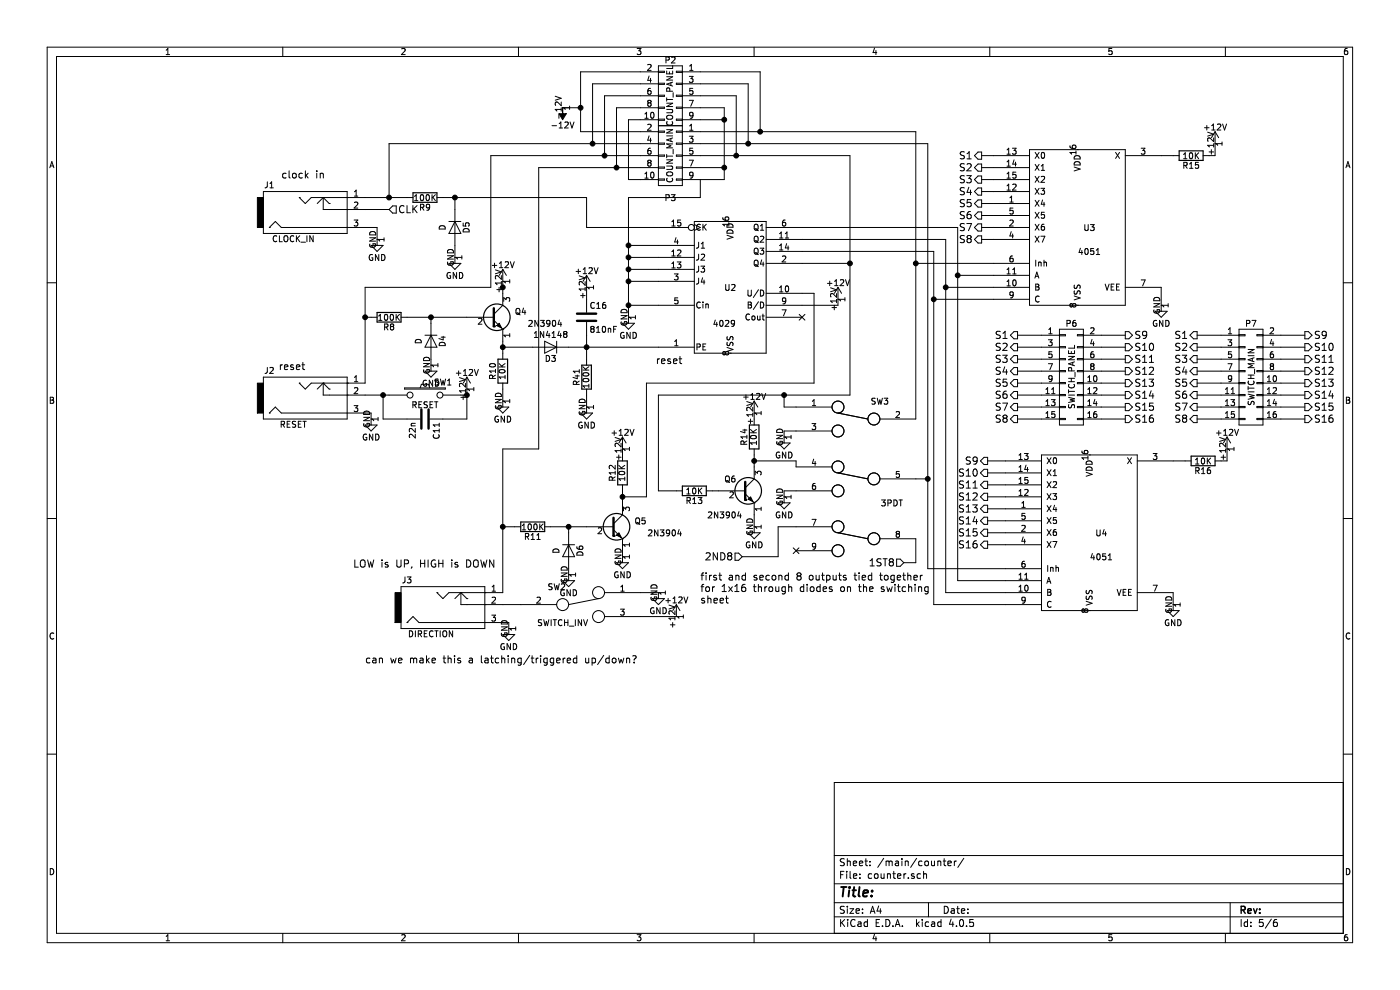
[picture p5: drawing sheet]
<svg xmlns="http://www.w3.org/2000/svg" width="297mm" height="210mm" viewBox="0 0 297 210" stroke-linecap="round" stroke-linejoin="round" font-family="sans-serif">
<g fill="none" stroke="#000" stroke-width=".21">
<path d="M10 10h276.9v190h-276.9zM12 12h273v186h-273zM35.2 11.6h.8M35.2 10.6l.4-.3v1.3M60 10v2M85.2 10.4l.5-.1 .3 .3-.8 1h.8M110 10v2M135.2 10.3h.8l-.5 .5h.3l.2 .2-.1 .5-.2 .1-.5-.1M137.4 13.8l.5-.1 .2 .3-.8 .9h.8M137.7 16.1l-.3 .9h.8M138 18.7l-.4 .1-.1 .2-.1 .8 .2 .2 .5-.1-.1-.6-.4-.1-.2 .3M138 16.6v.9"/>
<path d="M139.7 14h5.1v25.4h-5.1zM139.7 15.2h-16.5v12.7h16.5M139.7 17.8h-14v12.7M139.7 17.7h1.2v.2h-1.2M139.7 15.1h1.2v.3h-1.2M141.3 12.7h.6v-.5l-.6-.1v1.3M141.4 15.1v.6h1.3v-.6M141.4 16.3h1.3l-1.3 .7h1.3M142 15.2v.5M142.1 19.4l-.1-.7h-.5l-.1 .7h1.3M142.3 17.5v.6M142.5 12.2l.5-.1 .2 .3-.8 1h.8"/>
<path d="M142.7 13.9v.6h-1.3M142.7 17.4l-1.3 .5 1.3 .4M142.8 19.7v.9M144.8 15.1h-1.3v.3h1.3M144.8 17.7h-1.3v.2h1.3M144.8 17.8h13.9v12.7M144.8 15.2h16.5v12.7M146.2 16.2h.8l-.4 .5 .4 .1v.5l-.2 .2-.6-.2M146.3 14.9h.7M146.3 14l.4-.3v1.2M147 18.7h-.6l-.1 .6h.7v.6l-.2 .1-.5-.1M160 10v2"/>
<path d="M185.5 10.2l-.3 .9h.8M185.8 10.7v.9M210 10v2M235.9 10.3h-.6l-.1 .6 .6-.1 .2 .5-.3 .3-.5-.1M260 10v2M285.8 10.3h-.4l-.2 .3v.7l.2 .3 .5-.1v-.5l-.1-.2h-.4l-.2 .2M10.6 35.6l.4-1.3 .4 1.3M10.7 35.2h.6M56.7 38.6v1l-.5 .2M57.3 39.8h.7M57.3 38.9l.3-.3v1.2M60.7 36.8l-.4-.1-.3 .4 .1 .6h.6"/>
<path d="M61.3 36.2v1.4l.3 .2M62.1 36.9l.2-.2 .5 .2 .1 .6-.2 .2-.4 .1-.2-.2zM64.2 36.8l-.5-.1-.3 .4 .2 .6h.6M64.8 36.2v1.6M64.9 37.2l.5 .6M65.4 36.7l-.6 .6M67.2 36.2v.2M67.2 36.7v1.1M67.9 36.9l.1-.1a.36 .36 0 0 1 .6 .2v.8M67.9 36.7v1.1M117.1 26.7h1M117.8 20.4l1.3 .5-1.3 .4"/>
<path d="M118.6 24.1v1M118.6 26.2l.4-.3v1.2M118.6 27.1h.7M119.1 21.6v.8l-1-.8-.3 .3 .1 .4M119.1 22.9v.7M119.1 23.2h-1.3l.3 .4M119.4 22.9h.1M119.4 22.9h3.8M119.6 22.9l.3 .3M119.8 26l.5-.1 .3 .3-.8 .9h.8M120.8 22.5v.7M120.9 25.9l.4 1.2 .5-1.2"/>
<path d="M136.8 37.8h.7M136.8 24.2l.4-.4v1.3M136.8 36.9l.4-.4v1.3M136.8 25.1h.7M137.4 26.5l.5-.1 .2 .3-.8 .9h.8M137.6 34.5l-.2 .3 .1 .3 .1 .1h.3l.2-.2v-.4l-.2-.1M137.6 21.8l-.2-.2 .2-.3 .5 .1v.2l-.2 .2M137.6 21.8l-.2 .3 .1 .3 .1 .2h.3l.2-.3v-.4l-.2-.1M137.6 34.5l-.2-.2 .2-.3 .5 .1v.2l-.2 .2M137.6 21.8h.3M137.6 34.5h.3M137.7 28.8l-.3 .9h.8"/>
<path d="M138 31.4l-.4 .1-.1 .2-.1 .8 .2 .2 .5-.1-.1-.6-.4-.1-.2 .3M138 29.3v.9M138.1 23.9l.2-.1a.67 .67 0 0 1 .5 .7 .67 .67 0 0 1-.5 .6l-.3-.5zM138.1 36.6l.2-.1a.67 .67 0 0 1 .5 .7 .67 .67 0 0 1-.5 .6l-.3-.5zM139.7 25.4h-6.4v12.7h6.4M139.7 35.6h-25.4v59.6h-7.6v30.5h-11.5l-1.2 1.3-1.3-1.3M139.7 33h-35.6v28h-26.6v20.3h-11.5l-1.2 1.2-1.3-1.2M139.7 35.4h1.2v.3h-1.2M139.7 30.5h-57.2v11.4M139.7 20.3h-11.5v12.7M139.7 22.9h-8.9v12.7M139.7 25.3h1.2v.2h-1.2"/>
<path d="M139.7 22.7h1.2v.3h-1.2M139.7 20.2h1.2v.2h-1.2M139.7 26.7h5.1M139.7 27.8h1.2v.3h-1.2M139.7 30.3h1.2v.3h-1.2M139.7 32.9h1.2v.2h-1.2M139.7 38h1.2v.2h-1.2M141.4 23.2h1l.3 .2v.3l-.3 .2h-1M141.4 35.2h1l.3 .3v.2l-.3 .2h-1M141.4 20.7v.8M141.4 32.8v.7M141.4 21.9h1.3l-1.3 .7h1.3"/>
<path d="M141.4 21.1h1.3M141.4 33.9h1.3l-1.3 .7h1.3M141.4 33.1h1.3M141.4 28.8h1.3M141.4 27.5h1.3l-1.3 .7h1.3M141.5 24.6l.8-.1a.42 .42 0 0 1 .3 .2 .42 .42 0 0 1 0 .4l-.3 .2-.7-.1-.2-.2zM141.5 36.6l.8-.1a.42 .42 0 0 1 .3 .2 .42 .42 0 0 1 0 .4l-.3 .2h-.7l-.2-.3zM141.5 25.8a.56 .56 0 0 0 .6 .8 .56 .56 0 0 0 .5-.8M141.5 37.8a.56 .56 0 0 0 .6 .8 .56 .56 0 0 0 .5-.8M142.3 29.4v.6M142.7 30.5h-1.3l.9 .4-.9 .5h1.3M142.7 29.3l-1.3 .4 1.3 .4"/>
<path d="M142.8 31.7v.9M144.8 20.2h-1.3v.2h1.3M144.8 22.7h-1.3v.3h1.3M144.8 25.3h-1.3v.2h1.3M144.8 27.8h-1.3v.3h1.3M144.8 30.3h-1.3v.3h1.3M144.8 32.9h-1.3v.2h1.3M144.8 35.4h-1.3v.3h1.3M144.8 38h-1.3v.2h1.3M144.8 33h35.5v50.8h-40.6v20.3h5.1M144.8 27.9h49.5v61h-7.6M144.8 30.5h52v90.1h24.1"/>
<path d="M144.8 35.6h8.8M144.8 22.9h8.8v15.2h-8.8M144.8 20.3h11.4v12.7M144.8 25.4h8.8M146.2 28.9h.8l-.4 .5 .4 .1v.5l-.2 .2-.6-.2M146.2 21.3h.9l-.6 1.3M146.2 34h.9l-.6 1.2M146.3 26.7l.4-.3v1.2M146.3 27.6h.7M147 31.4h-.6l-.1 .6h.7v.6l-.2 .1-.5-.1M147 37.1l-.2 .2-.4-.1v-.6l.4-.1 .2 .2v.8l-.3 .3h-.3M147 24.4l-.2 .2-.4-.1v-.6l.4-.1 .2 .2v.8l-.3 .3h-.3"/>
<path d="M148.6 38.1v3.8h-15.3v26.7M204.6 39.9l-.6-.1-.2 .1v.5l.6 .3 .2 .3-.3 .3-.6-.1M204.6 32.3l-.6-.1-.3 .3 .2 .3 .6 .3v.4l-.2 .2-.6-.1M204.6 34.8l-.6-.1-.2 .2v.4l.6 .3 .2 .4-.3 .2h-.6M204.6 37.3h-.6l-.2 .1v.4l.6 .3 .2 .4-.3 .3-.6-.1M205.1 37.3h.9l-.5 .5 .5 .3v.5l-.3 .2-.6-.2M205.1 34.9l.6-.2 .3 .4-.9 1.1h.9M205.1 33.7h.9M205.1 32.6l.5-.4v1.5M205.5 39.7l-.4 1.1h1M206.7 35.6l.8-.8h.7v1.5h-.7zM206.7 38.1l.8-.8h.7v1.6h-.7z"/>
<path d="M207.5 32.3h.7v1.5h-.7l-.8-.8zM208.2 33h10.2M208.2 35.6h10.2M208.2 38.1h10.2M213.6 37.8h.7M213.6 39.4l.4-.3v1.2M213.6 32.7h.7M213.6 31.8l.4-.4v1.3M213.6 34.3l.4-.3v1.2M213.6 36.9l.4-.4v1.3M213.6 35.2h.7M214.8 31.4h.8l-.5 .5 .4 .1v.6l-.2 .1-.5-.1"/>
<path d="M214.8 39.2l.5-.1 .3 .3-.8 .9h.8M215.1 33.9l-.3 .9h.8M215.4 34.4v.8M215.5 36.5h-.6l-.1 .6h.7v.6l-.2 .1-.5-.1M218.4 31.7h20.3v33.1h-20.3zM219.6 39.9l.8 1.3M219.6 32.3l.8 1.3M219.6 34.9l.8 1.2M219.6 37.4l.8 1.3M220.4 39.9l-.8 1.3M220.4 32.3l-.8 1.3M220.4 34.9l-.8 1.2"/>
<path d="M220.4 37.4l-.8 1.3M220.8 39.9h.8l-.4 .5 .4 .1v.6l-.2 .1-.6-.1M220.9 35.2l.3-.3v1.2M220.9 37.5l.5-.1 .2 .4-.8 .9h.8M220.9 36.1h.7M221 32.4l.2-.1a.67 .67 0 0 1 .4 .7 .67 .67 0 0 1-.4 .6l-.3-.5zM227 30.9v.4l.3 .1 .7 .1 .3-.2-.2-.5-.6 .1v.4l.2 .2M227.9 35.4l1.2 .5-1.2 .4M227.9 33.2a.69 .69 0 0 1 .8-.1 .69 .69 0 0 1 .4 .6h-1.2zM228.1 34.4a.67 .67 0 0 1 .7-.1 .67 .67 0 0 1 .3 .7h-1.2zM228.3 32v.7M228.3 32.4h-1.3l.3 .3"/>
<path d="M228.6 31.7h.1M236.7 32.3l.8 1.3M237.5 32.3l-.8 1.3M238.7 33h11.4M242.1 31.4h.8l-.4 .5 .3 .1v.6l-.1 .1-.6-.1M251.1 33.7h.7M251.1 32.8l.3-.4v1.3M251.1 35.1l.6-.1 .1-.5-.7-.1v1.3M251.4 35.1l.5 .6M252.4 35.7h.7M252.4 34.8l.3-.4v1.3M252.4 32.5l.2-.1a.67 .67 0 0 1 .4 .6 .67 .67 0 0 1-.4 .7l-.3-.5z"/>
<path d="M253.6 32.4v1.3M253.8 32.9l.5 .8M254.2 34.4h-.6v.6h.6v.6l-.1 .1-.5-.1M254.3 32.4l-.7 .7M255.5 27.1h1M256 26.6v1M256.2 28l1.3 .5-1.3 .4M256.5 32.2h1M257 31.7v1M257.1 27.6h.7M257.1 26.7l.3-.4v1.3M257.5 29.3v.7l-1-.7-.3 .2 .1 .5"/>
<path d="M257.5 30.5v.7M257.5 30.8h-1.3l.3 .4M257.8 30.5h.1M257.8 27.9v5.1h-2.6M257.8 27.9l-.8 1.3M257.8 27.9l.7 1.3M258.3 26.4l.5-.1 .2 .4-.8 .9h.8M259.2 30.1v.7M259.2 30.5h-1.2l.3 .3M259.4 26.3l.4 1.3 .4-1.3M285.5 35.6l.5-1.3 .4 1.3M285.7 35.2h.6"/>
<path d="M10 60h2M55.9 40.6h17.7v8.9h-17.7zM57.1 48.3h.1M57.1 48.3l1.3-1.3 1.3 1.3h20.3v3.8M58.7 50.1a.56 .56 0 0 0-.8 .5 .56 .56 0 0 0 .8 .5M59.3 50v1.3h.6M60.3 50.2l.2-.2 .4 .1 .2 .7a.42 .42 0 0 1-.2 .4 .42 .42 0 0 1-.5 0l-.2-.4zM62.3 50.1a.56 .56 0 0 0-.7 .5 .56 .56 0 0 0 .7 .5M62.9 50v1.3M63.1 50.5l.5 .8M63.5 41.9h.1M63.5 41.9l1.3 1.3 1.2-1.3h21.6"/>
<path d="M63.6 50l-.7 .7M63.8 51.4h1M65.1 50v1.3M66.4 50v1.3l-.7-1.3v1.3M68.6 41.9h.1M68.6 41.9v2.5h13.9M68.6 41.9l-1.3 1.3M68.6 41.9l1.2 1.3M69.8 43.2h.1M73.6 44.4h.1M73.6 41.9h.1M75.1 46.7h.8l-.4 .5 .4 .1v.5l-.2 .1-.6-.1"/>
<path d="M75.2 40.7l.4-.4v1.3M75.2 43l.5-.1 .2 .3-.8 .9h.8M75.2 41.6h.7M78.4 50.4h1.3l-1.3 .7h1.3M78.5 49.3a.69 .69 0 0 1 .8-.1 .69 .69 0 0 1 .4 .6h-1.3zM78.5 51.8a.59 .59 0 0 0 .5 .7 .59 .59 0 0 0 .6-.7l-.5-.1v.2M78.7 52.1h2.6l-1.3 1.2zM79 54a.59 .59 0 0 0-.7 .6 .59 .59 0 0 0 .7 .6l.1-.5h-.2M80 50.8h.1M80.4 54v1.3l-.8-1.3v1.3M81 54a.64 .64 0 0 1 .7 .6 .64 .64 0 0 1-.7 .7zM81.5 50.8h-1.3l.4 .3"/>
<path d="M81.5 50.4v.7M83.3 43.7h.8v1.5h-.8l-.8-.8zM85.7 43.8a.72 .72 0 0 0-1 .4 .72 .72 0 0 0 .7 .9l.3-.1M86.3 43.6v1.5h.8M87.6 43.6v1.5M87.8 44.3l.7 .8M87.9 41.6l.4-.3v1.3M87.9 42.6h.8M88.5 43.6l-.9 .9M89.2 44l.6-.1 .1-.5-.7-.1v1.3M89.3 41.4l.1-.1a.67 .67 0 0 1 .5 .6 .67 .67 0 0 1-.5 .7l-.2-.5zM89.5 44l.4 .6"/>
<path d="M90.5 41.4l.2-.1a.67 .67 0 0 1 .4 .6 .67 .67 0 0 1-.4 .7l-.3-.5zM91.1 43.9l-.2 .2-.4-.1v-.6l.4-.1 .2 .3v.7l-.3 .3h-.3M91.7 41.3v1.3M91.8 41.8l.6 .8M92.4 41.3l-.7 .7M92.7 41.9h31.7v6.4h21.6M93.2 48.1a.69 .69 0 0 1 .8-.2 .69 .69 0 0 1 .4 .7h-1.2zM94.9 54.2h1.3l-1.3 .8h1.3M95 53.2a.69 .69 0 0 1 .8-.2 .69 .69 0 0 1 .4 .6h-1.3zM95 55.6a.59 .59 0 0 0 .6 .7 .59 .59 0 0 0 .5-.7l-.5-.1v.2M95.2 47h2.6M95.2 55.9h2.6l-1.3 1.2z"/>
<path d="M95.5 57.9a.59 .59 0 0 0-.7 .5 .59 .59 0 0 0 .7 .6l.1-.5h-.2M96.5 54.6h.1M96.5 47l1.3 2.5h-2.6zM96.5 41.9v14M96.9 57.8v1.3l-.8-1.3v1.3M97.5 57.8a.64 .64 0 0 1 .7 .6 .64 .64 0 0 1-.7 .7zM98 54.6h-1.3l.4 .4M98 54.2v.8M98.3 47.3v.6l.5 .1v-.7h.6l.1 .2-.1 .5M98.3 48.7a.69 .69 0 0 1 .8-.2 .69 .69 0 0 1 .4 .7h-1.2zM104.4 56.3h1M104.9 55.8v1"/>
<path d="M105.1 57.2l1.3 .5-1.3 .4M106 55.9l.3-.4v1.3M106 56.8h.7M106.4 58.5v.7l-1-.7-.3 .2 .1 .5M106.4 59.7v.7M106.7 59.7h.1M106.7 57.1v7.7l-1.9 1.9M106.7 57.1l-.8 1.3M106.7 57.1l.7 1.3M107.2 55.6l.5-.1 .2 .4-.8 .9h.8M108.1 59.7h-1.2l.3 .3M108.1 59.3v.7"/>
<path d="M108.3 55.5l.4 1.3 .4-1.3M122.2 57.6h1M122.7 57.1v1M122.9 58.5l1.2 .4-1.2 .5M123.7 58.1h.7M123.7 57.1l.4-.3v1.3M124.1 59.7v.8l-.9-.8-.3 .3 .1 .4M124.4 58.4v7.9M124.4 58.4l-.7 1.3M124.4 58.4l.8 1.3M124.9 56.9l.5-.1 .3 .3-.8 1h.8M126 56.8l.4 1.3 .5-1.3"/>
<path d="M133.3 59.7h14M133.3 52.1h14M133.3 54.6h14M133.3 57.1h14M141.3 42l.6-.1v-.5l-.6-.1v1.3M142.4 41.3h.8l-.4 .5 .4 .1v.5l-.2 .2-.6-.2M142.5 54.3h.7M142.5 47.9h.7M142.5 47l.4-.3v1.2M142.5 53.4l.4-.4v1.3M142.5 55.9l.4-.3v1.2M142.5 56.8h.7"/>
<path d="M143.1 58.1h.7l-.4 .5 .4 .1v.5l-.2 .2-.5-.2M143.4 50.4l-.3 .9h.8M143.7 55.6h.8l-.5 .4 .4 .2v.5l-.2 .1-.5-.1M143.7 50.9v.9M143.7 53.1l.5-.1 .3 .4-.8 .9h.8M144.4 46.7h-.6l-.1 .6h.7v.5l-.2 .1-.5-.1M147.3 47h15.2v27.9h-15.2zM147.3 47.6l1.3 .7-1.3 .6M148.2 53.9v1.1l-.5 .2M148.2 51.4v1l-.5 .2M148.2 56.5v1l-.5 .2M148.2 59v1.1l-.5 .2"/>
<path d="M148.6 47.7a.56 .56 0 0 0-.8 .5 .56 .56 0 0 0 .8 .5M148.7 56.5h.8l-.5 .4 .4 .1v.6l-.1 .1-.6-.1M148.8 51.7l.3-.3v1.2M148.8 54l.5-.1 .2 .4-.8 .9h.8M148.8 52.6h.7M149 58.9l-.2 .9h.7M149.1 47.6v1.2M149.3 48.1l.5 .7M149.4 59.4v.9M149.8 47.6l-.7 .7M153.3 46.1l.1 .4 .2 .2h.8l.2-.2-.1-.4h-.6l-.1 .4 .3 .2M154.2 49.9l1.3 .4-1.3 .4"/>
<path d="M154.3 47.7a.69 .69 0 0 1 .8-.2 .69 .69 0 0 1 .4 .7h-1.3zM154.3 49a.69 .69 0 0 1 .8-.2 .69 .69 0 0 1 .4 .7h-1.3zM154.6 47.2v.7M154.6 47.6h-1.3l.4 .3M154.9 47h.1M160 47.7l.3-.1h.4l.1 .8a.42 .42 0 0 1-.2 .4 .42 .42 0 0 1-.4 0l-.2-.4zM160 55.4l.3-.2h.4l.1 .8a.42 .42 0 0 1-.2 .4 .42 .42 0 0 1-.4 0l-.2-.4zM160 50.3l.3-.2 .4 .1 .1 .7a.42 .42 0 0 1-.2 .4 .42 .42 0 0 1-.4 0l-.2-.4zM160 52.8l.3-.2 .4 .1 .1 .8a.42 .42 0 0 1-.2 .4 .42 .42 0 0 1-.4-.1l-.2-.3zM160.2 56.2l.5 .2M160.2 48.5l.5 .3M160.2 51.1l.5 .2"/>
<path d="M160.2 53.6l.5 .2M160.7 56.4l.2 .2M160.7 48.8l.2 .1M160.7 51.3l.2 .2M160.7 53.8l.2 .2M161.2 52.6h.8l-.4 .5 .4 .1v.6l-.2 .1-.6-.1M161.3 48.8h.7M161.3 47.9l.4-.3v1.2M161.3 50.2l.5-.1 .2 .4-.8 .9h.8M161.6 55.1l-.3 .9h.8M161.9 55.6v.9M162.5 55.9h17.8"/>
<path d="M162.5 48.3h40.7v74.9h17.7M162.5 50.8h38.1v74.9h20.3M162.5 53.3h35.6v74.9h22.8M165.4 49.6l.3-.4v1.3M165.4 52.1l.3-.3v1.2M165.4 50.5h.7M165.4 53h.7M166 54.4l.5-.1 .2 .4-.8 .9h.8M166.6 46.7h-.4l-.2 .3v.7l.2 .2 .4-.1v-.6h-.4l-.2 .2M166.6 50.5h.7M166.6 49.6l.4-.4v1.3M166.9 51.7l-.3 .9h.8"/>
<path d="M167.2 52.2v.8M176 59.6v1M177.1 59.7l.3-.4v1.3M178.3 59.4l.5-.1 .2 .4-.8 .9h.8M179.4 59.3l.4 1.3 .4-1.3M194.3 55.9h24.1M203.2 58.4h15.2M204.6 50h-.6l-.2 .1v.4l.6 .3 .2 .4-.3 .3-.6-.1M204.6 42.4l-.6-.1-.2 .2v.4l.6 .3 .2 .4-.3 .3-.6-.1M204.6 45l-.6-.1-.3 .3 .2 .3 .6 .3v.4l-.2 .2-.6-.1M204.6 47.5l-.6-.1-.2 .2v.4l.6 .3 .2 .4-.3 .2h-.6M205.1 47.4h1l-.6 1.5"/>
<path d="M205.5 50.6l-.4 .3v.3l.4 .3h.2l.3-.3v-.3l-.3-.3M205.5 50.6l-.4-.3 .4-.3h.4l.1 .3-.3 .3M205.5 50.6h.2M205.9 44.9l-.4 .1a.99 .99 0 0 0 0 1.4l.5-.2v-.5l-.3-.2h-.2l-.4 .2M205.9 40.3v1M206 42.3h-.8l-.1 .8 .3-.2 .5 .1 .1 .6-.3 .3-.6-.2M206.7 40.6l.8-.7h.7v1.5h-.7zM206.7 43.2l.8-.8h.7v1.5h-.7zM206.7 45.7l.8-.7h.7v1.5h-.7zM206.7 50.8l.8-.8h.7v1.6h-.7zM207.5 47.5h.7v1.5h-.7l-.8-.7zM208.2 48.3h10.2"/>
<path d="M208.2 50.8h10.2M208.2 40.6h10.2M208.2 43.2h10.2M208.2 45.7h10.2M213.6 58.1h.7M213.6 57.2l.4-.4v1.3M213.6 59.7l.4-.3v1.2M213.6 40.3h.7M214.2 46.8l.5-.1 .3 .3-.8 .9h.8M214.2 42.9h.8M214.2 42l.4-.4v1.3M214.5 49.1l-.3 1h.8"/>
<path d="M214.8 54.3h-.3l-.2 .3-.1 .7 .3 .3 .4-.2-.1-.6h-.3l-.3 .2M214.8 49.6v.9M214.8 58.1h.8M214.8 57.2l.4-.4v1.3M214.9 44.1h-.6l-.1 .6h.7v.6l-.2 .1-.5-.1M215 59.5l.1-.1a.67 .67 0 0 1 .5 .6 .67 .67 0 0 1-.5 .6l-.3-.4zM219.5 59l.5-1.3 .4 1.3M219.6 42.5l.8 1.3M219.6 47.6l.8 1.2M219.6 50.1l.8 1.3M219.6 45l.8 1.3M219.7 58.6h.6"/>
<path d="M219.7 55.2v1.3M220.3 55.7l.2-.1 .3 .1 .1 .8M220.3 55.6v.9M220.4 42.5l-.8 1.3M220.4 47.6l-.8 1.2M220.4 50.1l-.8 1.3M220.4 45l-.8 1.3M220.8 50.1h.9l-.6 1.3M221.2 42.4l-.3 .9h.8M221.5 47.6h-.4l-.2 .3v.7l.2 .2 .5-.1-.1-.6-.4-.1-.2 .3M221.5 55.7l.2-.1 .3 .1v.8M221.5 42.9v.9"/>
<path d="M221.5 55.2v1.3M221.6 45h-.7v.6h.7v.6l-.2 .1-.5-.1M229.2 52.6l-.3 1h.8M229.5 53.1v.9M230.1 47.6v1.1l.3 .2h.2l.2-.2v-1.1M230.2 52.8l.2-.1a.67 .67 0 0 1 .5 .7 .67 .67 0 0 1-.5 .6l-.3-.5zM231.3 47.6h.8l-.4 .5 .4 .1v.6l-.2 .1-.6-.1M232 52.7h-.6v.6h.6v.6l-.2 .1-.4-.1M232.6 54h.7M232.6 53.1l.3-.4v1.3M242.1 59.4h.8l-.5 1.2M285 60h1.9"/>
<path d="M55.9 80h17.7v8.9h-17.7zM56.7 77.9v1.1l-.5 .2M57.3 78l.5-.1 .2 .4-.8 .9h.8M59.5 77.4v1M59.9 77.4l-.4 .3M60.3 77.9l.8-.2-.1-.2-.4-.1-.3 .2 .1 .7h.6M62.2 77.5l-.3-.1-.3 .2 .1 .2 .5 .2v.3h-.6M62.9 77.9l.7-.2-.1-.2-.4-.1-.2 .2 .1 .7h.5M64 77.4h.6M64.3 76.9v1.3l.3 .2M77.5 67.3h2.5M80.3 68h.7"/>
<path d="M80.3 67l.4-.3v1.3M81.6 69.4l.6-.1 .1-.5-.7-.1v1.3M81.6 66.8l.2-.1a.67 .67 0 0 1 .5 .6 .67 .67 0 0 1-.5 .7l-.3-.5zM81.9 69.4l.4 .6M82.9 66.8l.1-.1a.67 .67 0 0 1 .5 .6 .67 .67 0 0 1-.5 .7l-.2-.5zM83 69.3l-.2-.3 .2-.3 .5 .1v.2l-.2 .3M83 69.3l-.2 .2 .1 .4 .1 .1h.3l.2-.3v-.3l-.2-.1M83 69.3h.3M84 66.7v1.3M84.2 67.2l.5 .8M84.7 66.7l-.7 .7M85.1 67.3h19.7"/>
<path d="M88.1 72.2a.69 .69 0 0 1 .8-.2 .69 .69 0 0 1 .5 .7h-1.3zM89.9 77.1h1.2l-1.2 .7h1.2M89.9 76a.69 .69 0 0 1 .8-.2 .69 .69 0 0 1 .4 .7h-1.2zM89.9 78.4a.59 .59 0 0 0 .6 .7 .59 .59 0 0 0 .5-.7h-.4v.2M90.2 78.7h2.5l-1.3 1.3zM90.2 71.1h2.5M91.4 77.5h.1M91.4 71.1l1.3 2.5h-2.5zM91.4 67.3v11.4M92.9 77.1v.7M92.9 77.5h-1.3l.4 .3M93.2 72.8a.69 .69 0 0 1 .8-.2 .69 .69 0 0 1 .4 .7h-1.2z"/>
<path d="M93.6 71.5h.8M94 71.3v.8l-.9-.3M96.8 79.2h1M97.3 78.7v.9M98.3 79.6h.7M98.3 78.7l.4-.3v1.2M99 80v8.9h-7.8M99 80l-.7 1.3M99 80l.8 1.3M99.6 78.5l.4-.1 .3 .3-.8 .9h.8M100.6 78.4l.5 1.2 .4-1.2M101.5 67.6l.5-.1 .2 .4-.7 .9h.7"/>
<path d="M103.9 77.3a.76 .76 0 0 1 1.2 .3 .74 .74 0 0 1-1.3-.2zM104.8 67.9l1.9 1.9M105.1 78.3v.8M105.1 78.7h-1.3l.4 .4M105.1 79.6l-.6 .4M105.4 61.4h1M105.9 77.8h1.2M105.9 61v.9M105.9 77.1l.7 .7M105.9 78.6a.76 .76 0 0 1 1.2 .2 .74 .74 0 0 1-1.2-.1zM106.4 60h-1.3l.3 .4M106.7 69.8h.1"/>
<path d="M106.7 73.6h40.6M106.7 69.8v6.4M106.9 63.9v-.8l.4 .5 .2-.4h.5l.1 .2-.1 .5M107.1 80h-1.2l.3 .3M107.1 79.6v.7M107.1 77.1l-.7 .6M108.1 71.1h-1.2l.3 .4M108.1 70.8v.7M109.5 65.6l.2-.2 .4 .1 .2 .8a.42 .42 0 0 1-.2 .3 .42 .42 0 0 1-.5 0l-.1-.3zM109.7 66.4l.4 .2M110.1 66.6l.2 .2M111.1 65.3l-.3 1h.7"/>
<path d="M111.4 65.8v.9M112.2 68.1l.5-.1 .2 .3-.8 .9h.8M113.4 71.6h.7M113.4 70.7l.3-.4v1.3M114.2 68v1.2l-.7-1.2v1.2M114.7 68h.7l-.4 .4 .4 .1v.6l-.2 .1-.5-.1M115.3 70.3v1.3l-.7-1.3v1.3M115.6 72.4l2.5 1.2-2.5 1.3zM115.9 75.4a.64 .64 0 0 1 .7 .6 .64 .64 0 0 1-.7 .7zM116.2 70.2l-.3 1h.8M116.5 70.7v.9M116.7 68.5l-.3 .2h-.3l-.1-.6 .4-.1 .3 .2-.1 .7-.3 .3h-.2"/>
<path d="M117 75.4h.8l-.4 .5 .4 .1v.5l-.2 .2-.6-.2M117.1 70.7l.4-.4v1.3M117.1 71.6h.7M117.3 68.1l.2-.1a.67 .67 0 0 1 .4 .6 .67 .67 0 0 1-.4 .6l-.3-.5zM118.1 72.4v2.5M118.6 70.2l-.3 1h.8M118.7 67.9l-.3 .9h.8M118.9 70.7v.9M119 68.4v.8M119.8 70.9l-.2-.3 .2-.3 .4 .1 .1 .2-.3 .3M119.8 70.9l-.2 .2v.4l.2 .1h.2l.3-.3-.1-.3-.2-.1M119.8 70.9h.2"/>
<path d="M122 79.7h.9M122.5 79.6v.7l-1-.3M122.9 78.4v.7M122.9 78.8h-1.3l.4 .3M123.2 62.7h.9M123.7 62.2v1M123.7 78.5h1.2M123.7 77.8l.7 .7M123.7 79.2a.76 .76 0 0 1 1.2 .3 .74 .74 0 0 1-1.2-.1zM124.1 61v.7M124.1 61.3h-1.2l.3 .4M124.4 61h.1"/>
<path d="M124.4 68.3v9.2M124.9 77.8l-.7 .5M125.6 69.8l-.3-.3 .3-.3 .4 .1v.2l-.2 .3M125.6 69.8l-.3 .2 .1 .4 .2 .1h.2l.2-.3v-.3l-.2-.1M125.6 69.8h.2M125.9 61h-1.3l.4 .3M125.9 60.6v.7M126 64.2a.59 .59 0 0 0-.7 .6 .59 .59 0 0 0 .7 .5h.1M126 64.2l.1 .1M126.5 69.6l.4-.4v1.3M126.5 70.5h.8M126.6 64.5l.4-.3v1.2"/>
<path d="M126.6 65.4h.7M127.9 69.3l.1-.1a.67 .67 0 0 1 .5 .7 .67 .67 0 0 1-.5 .6l-.2-.5zM128.4 64.2h-.4l-.1 .3-.1 .7 .2 .2 .5-.1-.1-.6-.4-.1-.2 .3M129 69.6v.9M129 69.8l.2-.2 .3 .1 .1 .8M130.2 69.8h.4M130.8 69.2h-.6v1.3M131.8 66.9h1.2l-1.2 .8h1.2M131.8 68.3a.59 .59 0 0 0 .6 .7 .59 .59 0 0 0 .5-.7l-.4-.1v.2M131.8 65.9a.69 .69 0 0 1 .8-.2 .69 .69 0 0 1 .4 .6h-1.2zM132.1 68.6h2.5l-1.3 1.2zM132.4 70.5a.59 .59 0 0 0-.8 .6 .59 .59 0 0 0 .8 .6v-.5h-.2"/>
<path d="M133.3 67.3h.1M133.3 64.8h14M133.7 70.5v1.3l-.7-1.3v1.3M134.3 70.5a.64 .64 0 0 1 .7 .6 .64 .64 0 0 1-.7 .7zM134.8 67.3h-1.3l.4 .4M134.8 66.9v.8M139.5 76.1v1M139.9 76.1l-.4 .3M140.3 76.6l.8-.1-.1-.3-.4-.1-.3 .2 .1 .8h.6M142.2 76.2l-.3-.1-.3 .2 .1 .2 .5 .2v.4h-.6M142.9 76.6l.7-.1-.1-.3-.4-.1-.2 .2 .1 .8h.5M143.1 73.3h.7"/>
<path d="M143.1 72.4l.4-.3v1.2M143.8 63.2h-.6l-.1 .6h.7v.5l-.2 .2-.5-.2M144 76.1h.6M144.2 75.6v1.3l.4 .2M147.9 73.6l.6-.1v-.4l-.6-.1v1.2M148.6 64.2a.56 .56 0 0 0-.8 .5 .56 .56 0 0 0 .8 .5M149.1 73.5h.5M149.1 64.1v.1M149.1 64.5v.8M149.7 73h-.6v1.2h.6M149.7 64.5v.8M149.7 64.6l.2-.1 .3 .1 .1 .7"/>
<path d="M151.7 67.9l-.2 .9h.7M152 68.4v.8M152.8 68.1l.2-.1a.67 .67 0 0 1 .4 .6 .67 .67 0 0 1-.4 .6l-.3-.5zM153.9 74.8l.2-.2h.4l.1 .2v.2l-.2 .3-.4-.1-.1-.2M153.9 74.8l-.3-.2-.3 .2 .1 .4 .2 .1 .3-.3M153.9 74.8v.2M153.9 68.1l.5-.1 .2 .3-.8 .9h.8M153.9 60.3v1.1l.3 .2h.2l.3-.2v-1.1M154.2 73.7l1.3 .4-1.3 .4M154.3 72.6v.6l.4 .1a.54 .54 0 0 1 .7-.6l.1 .1-.1 .5M154.3 71.4v.6h.4a.54 .54 0 0 1 .7-.6l.1 .2-.1 .5M154.9 74.9h.1"/>
<path d="M155.2 60.4l.5-.1 .2 .4-.8 .9h.8M155.8 68.5l-.2 .2h-.4v-.6l.4-.1 .2 .2v.7l-.3 .3h-.3M158.7 61.5v1.1l.2 .2h.3l.2-.2v-1.1M158.7 64.1h.5l.2 .2-.2 .4 .2 .1v.3l-.2 .2h-.5zM158.7 64.7h.5M159 66.7a.56 .56 0 0 0-.8 .5 .56 .56 0 0 0 .8 .6M159.6 67.1l.3-.1 .3 .3v.3l-.3 .3-.3-.1zM160.7 67l.1 .8 .3 .1 .1-.1M160.9 64l-1.1 1.6M160.9 61.5l-1.1 1.6M161.2 67v.9M161.3 64.1a.64 .64 0 0 1 .7 .6 .64 .64 0 0 1-.7 .6z"/>
<path d="M161.3 61.5a.64 .64 0 0 1 .7 .7 .64 .64 0 0 1-.7 .6zM161.7 67h.5M161.8 66.6v1.1l.4 .2M162.5 67.3h7.7M162.5 62.2h10.2v19.1h-35.6v24.1h-5M165.4 61l.3-.4v1.3M165.4 61.9h.7M165.9 65.7h.8l-.5 1.3M166.7 60.7l.2-.1a.67 .67 0 0 1 .4 .7 .67 .67 0 0 1-.4 .6l-.3-.5zM166.7 63.7l-.2 .3-.4-.1-.1-.6 .5-.1 .2 .2-.1 .8-.3 .3h-.2M169.5 66.7l1.3 1.2M170.8 66.7l-1.3 1.2"/>
<path d="M175.5 60.1h1M176.2 61.1l1.3 .4-1.3 .4M176.5 65.2h1M177 64.8v.9M177.1 60.6h.7M177.5 62.3v.8l-.9-.8-.4 .2 .1 .5M177.5 63.5v.7M177.5 63.8h-1.3l.4 .4M177.8 63.5h.1M177.8 61v3.8h-15.3M177.8 61l-.8 1.2M177.8 61l.7 1.2"/>
<path d="M179.2 63.1v.7M179.2 63.5h-1.2l.3 .3M198.1 63.5h20.3M200.6 61h17.8M212.2 78l-.6-.1-.2 .1v.5l.7 .3 .1 .3-.3 .3-.6-.1M212.2 75.4l-.6-.1-.3 .4 .2 .3 .6 .3v.4l-.2 .2-.6-.1M212.2 72.9l-.6-.1-.2 .2v.4l.7 .3 .1 .4-.3 .2h-.6M212.2 70.3h-.6l-.2 .1v.5l.7 .2 .1 .4-.3 .3-.6-.1M212.7 75.3h1l-.6 .6 .6 .3-.1 .5-.2 .2-.7-.2M212.8 73l.6-.2 .3 .4-1 1.1h1M212.8 70.7l.4-.4v1.5M212.8 71.8h.9"/>
<path d="M213.1 77.8l-.3 1.1h.9M213.5 78.4v1M213.6 60.6h.7M214.3 76.2l.8-.8h.8v1.5h-.8zM214.3 73.6l.8-.7h.8v1.5h-.8zM215 62.4l-.3 .3-.4-.1v-.6l.4-.1 .3 .2-.1 .8-.3 .3h-.3M215.1 78h.8v1.5h-.8l-.8-.8zM215.1 70.3h.8v1.6h-.8l-.8-.8zM215.9 73.6h8.9M215.9 71.1h8.9M215.9 78.7h8.9M215.9 76.2h8.9"/>
<path d="M219.7 60.3h.5l.2 .2-.2 .3 .2 .2v.3l-.2 .2h-.5zM219.7 60.8h.5M220.4 62.9a.56 .56 0 0 0-.7 .5 .56 .56 0 0 0 .7 .5M222.4 72.1h.8l-.4 .5 .4 .1v.5l-.2 .1-.6-.1M222.4 77.2h.9l-.6 1.2M222.5 69.9l.3-.4v1.3M222.5 70.8h.7M223.2 74.6h-.7v.6h.7v.6l-.2 .1-.5-.1M224.8 71h1.2v.2h-1.2M224.8 69.8h5v20.4h-5zM224.8 73.5h1.2v.3h-1.2M224.8 76.1h1.2v.2h-1.2"/>
<path d="M224.8 78.6h1.2v.3h-1.2M226.4 68.6l.6-.1v-.4l-.6-.1v1.2M226.7 75.6h1.3l-1.3 .7h1.3M226.7 74.4v.6h1.3v-.6M227.3 74.6v.4M227.3 78.7v-.6l-.5-.1-.1 .7h1.3M227.5 64.6l-.2-.2-.3 .2 .1 .5h.2l.2-.2M227.5 64.6l.3-.2 .3 .1 .2 .1v.3l-.3 .2h-.4l-.1-.2M227.5 64.6v.3M227.6 76.9v.6M227.9 62.8l1.2 .4-1.2 .4M227.9 61.7v.6h.5a.54 .54 0 0 1 .6-.6l.1 .2v.5"/>
<path d="M227.9 60.5v.6h.5a.54 .54 0 0 1 .6-.6l.1 .2v.5M228 73.2v.7h-1.3M228 76.7l-1.3 .5 1.3 .4M228.1 79v.9M228.2 68h-.4l-.2 .3v.7l.2 .2 .4-.1v-.6l-.4-.1-.2 .3M228.6 64.8h.1M229.8 73.6h8.9M229.8 71h-1.2v.2h1.2M229.8 71.1h8.9M229.8 78.7h8.9M229.8 78.6h-1.2v.3h1.2M229.8 76.1h-1.2v.2h1.2"/>
<path d="M229.8 73.5h-1.2v.3h1.2M229.8 76.2h8.9M231.4 69.6l.5-.1 .2 .4-.8 .9h.8M231.6 77.7l-.2 .2v.4l.2 .1h.3l.2-.2-.1-.4-.1-.1M231.6 77.7l-.2-.2 .2-.3 .4 .1 .1 .2-.2 .2M231.6 77.7h.3M231.7 72l-.3 .9h.7M232 74.6l-.4 .1-.2 .2v.7l.2 .3 .4-.1v-.7h-.4l-.2 .2M232 72.5v.8M232.1 79.8l.2-.1a.67 .67 0 0 1 .4 .6 .67 .67 0 0 1-.4 .7l-.3-.5zM234.5 60.3l.4 1.2 .4-1.2M235.7 60.8h.5"/>
<path d="M236.3 60.3h-.6v1.2h.6M236.9 60.8h.4M237.5 60.3h-.6v1.2h.6M238.7 78h.8l.7 .7-.7 .8h-.8zM238.7 75.4h.8l.7 .8-.7 .7h-.8zM238.7 70.3h.8l.7 .8-.7 .8h-.8zM238.7 72.9h.8l.7 .7-.7 .8h-.8zM238.7 61h7.6v5M241.8 70.3h-.6l-.2 .1v.5l.7 .2 .1 .4-.3 .3-.6-.1M241.8 75.4l-.6-.1-.3 .4 .2 .3 .6 .3v.4l-.2 .2-.6-.1M241.8 78l-.6-.1-.2 .1v.5l.7 .3 .1 .3-.3 .3-.6-.1M241.8 72.9l-.6-.1-.2 .2v.4l.7 .3 .1 .4-.3 .2h-.6"/>
<path d="M242.4 78.3l.4-.4v1.5M242.4 74.3h.9M242.4 76.9h.9M242.4 79.4h.9M242.4 73.2l.4-.4v1.5M242.4 75.8l.4-.5v1.6M243.3 70.9l-.3 .3h-.3l-.3-.3 .1-.5 .5-.1a.96 .96 0 0 1-.2 1.5h-.3M243.8 78l.6-.1 .3 .4-.9 1.1h.9M243.8 76.9h.9M243.8 75.8l.5-.5v1.6M244 73l.2-.2a.81 .81 0 0 1 .5 .8 .81 .81 0 0 1-.5 .7l-.2-.1-.2-.5zM244.8 64.4h1.2l-1.2 .7h1.2"/>
<path d="M244.8 65.7a.59 .59 0 0 0 .6 .7 .59 .59 0 0 0 .6-.7h-.5v.2M244.8 63.3a.69 .69 0 0 1 .8-.2 .69 .69 0 0 1 .4 .7h-1.2zM245.1 66h2.5l-1.3 1.3zM245.4 68a.59 .59 0 0 0-.7 .6 .59 .59 0 0 0 .7 .6v-.5h-.2M246.3 64.8h.1M246.7 68v1.2l-.7-1.2v1.2M247.3 68a.64 .64 0 0 1 .7 .6 .64 .64 0 0 1-.7 .6zM247.8 64.8h-1.3l.4 .3M247.8 64.4v.7M250.3 70.3h-.6l-.3 .3 .2 .3 .6 .3v.4l-.2 .2-.6-.1M250.3 72.9l-.6-.1-.3 .3 .2 .4 .6 .2v.5l-.2 .1h-.6M250.3 75.4l-.6-.1-.3 .4 .2 .3 .6 .3v.4l-.2 .2-.6-.1"/>
<path d="M250.3 78l-.6-.1-.3 .3 .2 .3 .6 .3v.5l-.2 .1-.6-.1M250.8 75.3h.9l-.5 .6 .5 .3v.5l-.3 .2-.6-.2M250.9 73l.5-.2 .3 .4-.9 1.1h.9M250.9 71.8h.8M250.9 70.7l.4-.4v1.5M251.2 77.8l-.3 1.1h.9M251.6 78.4v1M252.4 71.1l.8-.8h.8v1.6h-.8zM252.4 73.6l.8-.7h.8v1.5h-.8zM252.4 76.2l.8-.8h.8v1.5h-.8zM253.2 78h.8v1.5h-.8l-.8-.8zM254 73.6h8.8"/>
<path d="M254 71.1h8.8M254 78.7h8.8M254 76.2h8.8M260.5 72.1h.8l-.4 .5 .3 .1v.5l-.1 .1-.6-.1M260.5 77.2h.8l-.5 1.2M260.6 69.9l.3-.4v1.3M260.6 70.8h.7M261.2 74.6h-.6v.6h.6v.6l-.1 .1-.5-.1M262.8 71h1.3v.2h-1.3M262.8 69.8h5.1v20.4h-5.1zM262.8 78.6h1.3v.3h-1.3M262.8 76.1h1.3v.2h-1.3"/>
<path d="M262.8 73.5h1.3v.3h-1.3M264.4 68.6l.7-.1v-.4l-.7-.1v1.2M264.8 79.6h1.2M264.8 75.5h1.2M264.8 74.1h1.2l-1.2 .7h1.2M265.4 79.6v.7M265.6 68h.8l-.5 1.2M265.7 76v.6M266 77.2h-1.2l.9 .4-.9 .4h1.2M266 75.9l-1.2 .4 1.2 .4M266.1 78.3v1M267.9 73.6h8.9"/>
<path d="M267.9 71h-1.2v.2h1.2M267.9 71.1h8.9M267.9 78.7h8.9M267.9 78.6h-1.2v.3h1.2M267.9 76.1h-1.2v.2h1.2M267.9 73.5h-1.2v.3h1.2M267.9 76.2h8.9M269.5 69.6l.5-.1 .2 .4-.8 .9h.8M269.7 77.7l-.2-.2 .2-.3 .4 .1 .1 .2-.2 .2M269.7 77.7h.3M269.7 77.7l-.2 .2v.4l.2 .1h.3l.2-.2-.1-.4-.1-.1M269.8 72l-.3 .9h.7"/>
<path d="M270.1 74.6l-.4 .1-.2 .2v.7l.2 .3 .4-.1v-.7h-.4l-.2 .2M270.1 72.5v.8M270.2 79.8l.2-.1a.67 .67 0 0 1 .4 .6 .67 .67 0 0 1-.4 .7l-.3-.5zM276.8 78h.8l.7 .7-.7 .8h-.8zM276.8 72.9h.8l.7 .7-.7 .8h-.8zM276.8 75.4h.8l.7 .8-.7 .7h-.8zM276.8 70.3h.8l.7 .8-.7 .8h-.8zM279.9 78l-.6-.1-.3 .3 .2 .3 .6 .3v.5l-.2 .1-.6-.1M279.9 72.9l-.6-.1-.3 .3 .2 .4 .6 .2v.5l-.2 .1h-.6M279.9 70.3h-.6l-.2 .1v.5l.7 .2 .1 .4-.3 .3-.6-.1M279.9 75.4l-.6-.1-.3 .4 .2 .3 .6 .3v.4l-.2 .2-.6-.1M280.5 74.3h.9"/>
<path d="M280.5 76.9h.9M280.5 79.4h.9M280.5 73.2l.4-.4v1.5M280.5 75.8l.4-.5v1.6M280.5 78.3l.4-.4v1.5M281.4 70.9l-.3 .3h-.3l-.3-.3v-.5l.6-.1a.96 .96 0 0 1-.2 1.5h-.3M281.9 78l.6-.1 .3 .4-.9 1.1h.9M281.9 76.9h.9M281.9 75.8l.5-.5v1.6M282.1 73l.2-.2a.81 .81 0 0 1 .5 .8 .81 .81 0 0 1-.5 .7l-.2-.1-.2-.5zM10.7 84.3h.4l.3 .2-.3 .4 .3 .2-.2 .5h-.5zM10.7 84.9h.4"/>
<path d="M57.1 87.6h.1M57.1 87.6l1.3-1.3 1.3 1.3h19v2.6M59.7 90h.6v-.5l-.6-.1v1.2M60 90l.4 .6M60.9 90h.5M61.5 89.4h-.6v1.2h.6M62.7 89.4h-.6v.5a.54 .54 0 0 1 .6 .6l-.2 .1h-.5M63.3 90h.4M63.5 81.3h.1M63.9 89.4h-.6v1.2h.6M64.3 89.4h.7M64.6 89.4v1.2"/>
<path d="M68.6 81.3h.1M68.6 81.3v2.5h17.7M68.6 81.3l-1.3 1.2M68.6 81.3l1.2 1.2M69.8 82.5h.1M73.6 83.8h.1M73.6 81.3h.1M75.1 86h.8l-.4 .5 .4 .1v.6l-.2 .1-.6-.1M75.2 81h.7M75.2 80l.4-.3v1.3M75.2 82.3l.5-.1 .2 .4-.8 .9h.8M77.2 88.5h1.2l-1.2 .7h1.2"/>
<path d="M77.2 87.4a.69 .69 0 0 1 .8-.2 .69 .69 0 0 1 .4 .7h-1.2zM77.2 89.9a.59 .59 0 0 0 .6 .7 .59 .59 0 0 0 .5-.7l-.4-.1v.2M77.5 90.2h2.5l-1.3 1.2zM77.8 92.1a.59 .59 0 0 0-.8 .6 .59 .59 0 0 0 .8 .6v-.5h-.2M78.7 88.9h.1M79.1 92.1v1.3l-.7-1.3v1.3M79.7 92.1a.64 .64 0 0 1 .7 .6 .64 .64 0 0 1-.7 .7zM80.2 88.9h-1.3l.4 .3M80.2 88.5v.7M81.3 83.8v5.1h7.8M85.8 82.3h8.7v.2h-8.7zM87.2 90.3h.9"/>
<path d="M87.6 85.9l.6-.1 .1-.5-.7-.1v1.3M87.9 85.9l.4 .6M88.1 89.8l-.8 .1-.1 .3 .2 .1M88.1 90.9v.8l-.9-.8-.4 .2 .1 .5M88.1 92.1v.8l-.9-.8-.4 .2 .1 .5M88.9 85.8h.4M89.1 82.3l.3-.8h1.5l.3 .8M89.5 85.2h-.6v1.3h.6M90.5 80.7a.59 .59 0 0 0-.8 .6 .59 .59 0 0 0 .8 .6v-.5h-.2M90.7 85.3h-.6l-.1 .4a.54 .54 0 0 1 .6 .7l-.2 .1-.4-.1M91.2 85.8h.5M91.8 80.7v1.2l-.7-1.2v1.2"/>
<path d="M91.8 85.2h-.6v1.3h.6M92 92.2a.56 .56 0 0 0 .5 .8 .56 .56 0 0 0 .6-.8M92.2 85.2h.7M92.4 80.7a.64 .64 0 0 1 .7 .6 .64 .64 0 0 1-.7 .6zM92.5 85.2v1.3M93 80.5h-.6l-.1 .4a.54 .54 0 0 1 .6 .6l-.1 .2-.5-.1M93.2 89.8v.7M93.2 91v.7M93.2 91.3h-1.3l.4 .4M93.2 90.1h-1.3l.4 .4M93.4 80.4l.3 1.3 .3-.9 .2 .9 .3-1.3M94 83.8h5"/>
<path d="M95 80.8l.3-.4v1.3M95 81.7h.7M97.5 80.1l1.2 .4-1.2 .4M97.8 84.3h.9M98.3 83.8v1M98.7 81.3v.8l-.9-.8-.3 .2 .1 .5M98.7 82.5v.7M98.7 82.9h-1.2l.3 .3M99 82.5h.1M100.5 82.5h-1.3l.4 .4M100.5 82.2v.7M104.5 80.3l-.1-.6-.5-.1-.1 .7h1.3"/>
<path d="M105.1 84.7h1.3l-1.3 .7h1.3M105.1 83.6a.69 .69 0 0 1 .8-.2 .69 .69 0 0 1 .5 .7h-1.3zM105.1 86a.59 .59 0 0 0 .6 .8 .59 .59 0 0 0 .6-.8h-.5v.2M105.4 86.3h2.5l-1.2 1.3zM105.7 88.3a.59 .59 0 0 0-.7 .6 .59 .59 0 0 0 .7 .6v-.5h-.2M106.7 85.1h.1M106.7 81.3v5M107 88.3v1.2l-.7-1.2v1.2M107.6 88.3a.64 .64 0 0 1 .7 .6 .64 .64 0 0 1-.7 .6zM108.1 84.7v.7M108.1 85.1h-1.2l.3 .3M122.3 81.5l-.1-.6h-.5l-.1 .6h1.3"/>
<path d="M122.9 86h1.2l-1.2 .7h1.2M122.9 80.8l-.6 .4M122.9 84.9a.69 .69 0 0 1 .8-.2 .69 .69 0 0 1 .4 .7h-1.2zM122.9 87.3a.59 .59 0 0 0 .6 .7 .59 .59 0 0 0 .6-.7h-.5v.2M123.2 87.6h2.5l-1.3 1.3zM123.5 89.6a.59 .59 0 0 0-.7 .6 .59 .59 0 0 0 .7 .5v-.4h-.2M123.7 80.5a.76 .76 0 0 1 1.2 .2 .74 .74 0 0 1-1.2-.1zM124.4 86.3h.1M124.4 82.5v5.1M124.8 89.5v1.3l-.7-1.3v1.3M124.9 81.9h-1.2l.3 .3M124.9 81.5v.7"/>
<path d="M125.4 89.5a.64 .64 0 0 1 .7 .7 .64 .64 0 0 1-.7 .6zM125.9 86.3h-1.3l.4 .4M125.9 86v.7M129.8 91.9h1M130.3 91.4v.9M130.5 92.8l1.3 .4-1.3 .4M130.5 98.7v.8l-.9-.8-.4 .2 .1 .5M130.5 99.9v.7M130.8 97h1M131.3 96.5v1M131.3 99.4h1.2M131.3 98.7l.7 .7"/>
<path d="M131.3 91.4l.4-.3v1.2M131.3 92.3h.8M131.8 94v.8l-1-.8-.3 .2 .1 .5M131.8 95.2v.7M131.8 95.6h-1.3l.3 .3M132.1 95.2h.1M132.1 92.7v5.1M132.1 92.7l-.8 1.3M132.1 92.7l.7 1.3M132.5 98.7l-.7 .5M132.6 91.2l.4-.1 .3 .3-.8 .9h.8M133.5 94.9v.7"/>
<path d="M133.5 95.2h-1.2l.3 .4M133.7 91.1l.4 1.2 .4-1.2M157.6 91.2h.8M157.8 84.2h.9M157.8 94.2v-.6h-.5l-.1 .6h1.2M158 91v.8l-.9-.3M158.2 83.8v.9M158.4 85.2l1.3 .4-1.3 .4M158.4 93.5l-.6 .4M158.4 92.3v.7M158.4 92.7h-1.2l.3 .3M158.7 89.4h1"/>
<path d="M159.2 88.9v1M159.2 91.8h1.3M159.2 91.1l.7 .7M159.3 92.5a.76 .76 0 0 1 1.2 .3 .74 .74 0 0 1-1.3-.1zM159.3 83.8l.3-.3v1.2M159.3 84.7h.7M159.7 86.4v.8l-.9-.8-.4 .2 .1 .5M159.7 87.6v.7M159.7 88h-1.3l.4 .3M160 87.6h.1M160 85.1v5.1M160 95.2v6.4l-1.9 1.9"/>
<path d="M160 97.8h8.9v1.2h7.6M160 85.1l-.8 1.2M160 85.1l.8 1.2M160.5 93.6v.7M160.5 93.9h-1.3l.4 .4M160.5 91.1l-.8 .5M160.5 83.6l.5-.1 .2 .3-.8 .9h.8M161.5 87.6h-1.3l.4 .4M161.5 87.3v.7M161.6 83.5l.4 1.2 .4-1.2M164.8 92.3h1.2l-1.2 .8h1.2M164.8 93.7a.59 .59 0 0 0 .6 .7 .59 .59 0 0 0 .6-.7l-.5-.1v.2"/>
<path d="M164.8 91.2a.69 .69 0 0 1 .8-.1 .69 .69 0 0 1 .4 .6h-1.2zM165.1 94h2.5l-1.3 1.2zM165.4 95.9a.59 .59 0 0 0-.7 .6 .59 .59 0 0 0 .7 .6v-.5h-.2M166.3 92.7h.1M166.3 83.8v2.5h10.2M166.7 95.9v1.3l-.7-1.3v1.3M167.3 95.9a.64 .64 0 0 1 .7 .6 .64 .64 0 0 1-.7 .7zM167.8 92.3v.8M167.8 92.7h-1.3l.4 .4M172.3 89.9h.7l-.4 .4 .4 .1v.6l-.2 .1-.5-.1M172.3 85.1l.4-.3v1.2M172.3 86h.7"/>
<path d="M172.6 97.4l-.3 .9h.8M172.9 97.9v.8M176.5 91.4h-10.2v2.6M177.8 87.6l6.3 1.3M185.7 84.5h-.6l-.1 .4a.54 .54 0 0 1 .6 .7l-.2 .1h-.4M186.1 84.5l.3 1.2 .3-.9 .2 .9 .3-1.2M187.5 84.5h.8l-.4 .4 .4 .2v.5l-.2 .1-.6-.1M190.1 87.4l.5-.1 .2 .4-.8 .9h.8M204.4 99.6l-.6-.1-.2 .1v.5l.7 .2 .1 .4-.3 .3-.6-.1M205 99.9l.4-.4v1.5M205.9 97l-.6-.1-.3 .3 .1 .4 .7 .3v.4l-.2 .2-.6-.1M206.6 99.6l.2-.1a.81 .81 0 0 1 .5 .7 .81 .81 0 0 1-.5 .8l-.2-.2-.2-.4z"/>
<path d="M207.3 97.6l-.3 .3h-.3l-.3-.3 .1-.5 .5-.2a.96 .96 0 0 1-.1 1.6h-.3M208.8 97h.7v1.5h-.7l-.8-.7zM209.5 97.8h11.4M212.2 80.5l-.6-.1-.2 .2v.4l.7 .3 .1 .4-.3 .3-.6-.1M212.2 85.6l-.6-.1-.2 .2v.4l.7 .3 .1 .4-.3 .2h-.6M212.2 83h-.6l-.2 .1v.5l.7 .2 .1 .4-.3 .3-.6-.1M212.2 88.1l-.6-.1-.2 .2v.4l.7 .3 .1 .4-.3 .3-.6-.1M212.7 85.5h1l-.6 1.5M213.1 88.7l-.3-.3 .3-.4 .4 .1 .2 .3-.3 .3M213.1 88.7l-.3 .3v.3l.3 .3h.3l.3-.3v-.3l-.3-.3M213.1 88.7h.3M213.5 83h-.4a.99 .99 0 0 0 0 1.5l.5-.2 .1-.5-.3-.2h-.3l-.3 .2"/>
<path d="M213.6 80.4h-.8v.8l.2-.2 .5 .1 .2 .6-.3 .3-.6-.2M214.3 88.9l.8-.8h.8v1.5h-.8zM214.3 81.3l.8-.8h.8v1.5h-.8zM214.3 83.8l.8-.8h.8v1.6h-.8zM215.1 85.6h.8v1.5h-.8l-.8-.8zM215.9 88.9h8.9M215.9 83.8h8.9M215.9 81.3h8.9M215.9 86.3h8.9M216.2 97.5h.7M216.2 96.6l.3-.4v1.3M216.2 99.1l.3-.4v1.3"/>
<path d="M217.3 96.2h.8l-.4 .5 .3 .1v.5l-.1 .2-.6-.2M217.7 98.7l-.3 .9h.8M218 99.1v.9M220.9 96.5h20.4v33h-20.4zM221.9 83.5h.7M221.9 86h.7M221.9 82.6l.3-.4v1.3M221.9 85.1l.3-.3v1.2M221.9 87.7l.3-.4v1.3M221.9 88.6h.7M222.1 97.1l.9 1.3M222.1 99.6l.9 1.3"/>
<path d="M223 97.1l-.9 1.3M223 99.6l-.9 1.3M223 84.8h.8l-.4 .5 .4 .1v.5l-.2 .1-.6-.1M223.1 82.6l.4-.4v1.3M223.1 83.5h.7M223.2 80.2l-.2 .3-.4-.1-.1-.6 .5-.1 .2 .2v.8l-.4 .3h-.2M223.4 100l.4-.4v1.3M223.5 97.2l.2-.1a.67 .67 0 0 1 .5 .6 .67 .67 0 0 1-.5 .7l-.3-.5zM223.8 87.3h-.6l-.1 .6h.7v.6l-.2 .1-.5-.1M224.8 88.8h1.2v.2h-1.2M224.8 81.1h1.2v.3h-1.2M224.8 83.7h1.2v.2h-1.2"/>
<path d="M224.8 86.2h1.2v.3h-1.2M226.7 83.8h1.3M226.7 81h1.3M226.7 82.7v.7M226.7 84.3l1.3 .3-1 .2 1 .3-1.3 .3M226.7 83h1.3M226.7 80.3h1.3M226.7 85.8v.6l.5 .1a.54 .54 0 0 1 .6-.6l.2 .1-.1 .5M226.8 81.5a.56 .56 0 0 0 .5 .8 .56 .56 0 0 0 .5-.8M227.3 80.3v.7M229.5 95.7l.1 .3 .2 .2 .7 .1 .3-.3-.1-.4-.6 .1-.1 .3 .2 .3M229.8 88.9h8.9"/>
<path d="M229.8 83.8h8.9M229.8 81.3h8.9M229.8 86.3h8.9M229.8 88.8h-1.2v.2h1.2M229.8 86.2h-1.2v.3h1.2M229.8 83.7h-1.2v.2h1.2M229.8 81.1h-1.2v.3h1.2M230.5 98a.69 .69 0 0 1 .7-.2 .69 .69 0 0 1 .5 .7h-1.3zM230.5 99.3a.69 .69 0 0 1 .7-.2 .69 .69 0 0 1 .5 .7h-1.3zM230.8 80l.3-.3v1.3M230.8 82.6l.3-.4v1.3M230.8 81h.7"/>
<path d="M230.8 83.5h.7M230.8 86h.7M230.8 88.6h.7M230.8 85.1l.3-.3v1.2M230.8 87.7l.3-.4v1.3M230.8 96.8v.7M230.8 97.1h-1.3l.4 .4M231.1 96.5h.1M232 82.3l.5-.1 .2 .4-.8 .9h.8M232.3 84.7l-.3 .9h.8M232.6 87.3l-.4 .1-.2 .2v.7l.2 .3 .5-.1-.1-.7h-.4l-.2 .2M232.6 85.2v.8"/>
<path d="M238.7 80.5h.8l.7 .8-.7 .7h-.8zM238.7 83h.8l.7 .8-.7 .8h-.8zM238.7 85.6h.8l.7 .7-.7 .8h-.8zM238.7 88.1h.8l.7 .8-.7 .7h-.8zM239.2 97.1l.8 1.3M240 97.1l-.8 1.3M241.3 97.8h11.4M241.8 85.6l-.6-.1-.2 .2v.4l.7 .3 .1 .4-.3 .2h-.6M241.8 80.5l-.6-.1-.2 .2v.4l.7 .3 .1 .4-.3 .3-.6-.1M241.8 83h-.6l-.2 .1v.5l.7 .2 .1 .4-.3 .3-.6-.1M241.8 88.1l-.6-.1-.2 .2v.4l.7 .3 .1 .4-.3 .3-.6-.1M242.4 82h.9"/>
<path d="M242.4 83.4l.4-.4v1.5M242.4 88.5l.4-.5v1.6M242.4 84.5h.9M242.4 87h.9M242.4 89.6h.9M242.4 80.9l.4-.5v1.6M242.4 85.9l.4-.4v1.5M243.8 80.4h.9l-.5 .6 .5 .3-.1 .5-.2 .2-.6-.2M244.2 82.9l-.4 1.1h1M244.6 88l-.5 .1a.99 .99 0 0 0 0 1.5l.5-.2 .1-.5-.3-.3h-.3l-.3 .3M244.6 83.5v1M244.6 85.5h-.7l-.1 .7 .3-.1 .5 .1 .1 .6-.3 .2-.6-.1"/>
<path d="M244.6 96.2h.8l-.4 .5 .4 .1v.5l-.2 .2-.6-.2M250.3 88.1l-.6-.1-.3 .4 .2 .3 .6 .3v.4l-.2 .2-.6-.1M250.3 80.5l-.6-.1-.3 .3 .2 .4 .6 .3v.4l-.2 .2-.6-.1M250.3 83h-.6l-.3 .3 .2 .3 .6 .3v.4l-.2 .2-.6-.1M250.3 85.6l-.6-.1-.3 .3 .2 .4 .6 .2v.5l-.2 .1h-.6M250.8 85.5h1l-.6 1.5M251.2 88.7l-.3-.3 .3-.4 .4 .1 .1 .3-.3 .3M251.2 88.7l-.3 .3v.3l.3 .3h.2l.3-.3v-.3l-.3-.3M251.2 88.7h.2M251.6 83h-.4a.99 .99 0 0 0 0 1.5l.5-.2v-.5l-.3-.2h-.2l-.3 .2M251.7 80.4h-.8v.8l.2-.2 .5 .1 .1 .6-.3 .3-.5-.2M253.2 80.5h.8v1.5h-.8l-.8-.7z"/>
<path d="M253.2 83h.8v1.6h-.8l-.8-.8zM253.2 85.6h.8v1.5h-.8l-.8-.8zM253.2 88.1h.8v1.5h-.8l-.8-.7zM253.6 98.4h.7M253.6 97.5l.4-.3v1.2M253.7 99.9l.6-.1v-.5l-.6-.1v1.3M254 88.9h8.8M254 83.8h8.8M254 81.3h8.8M254 86.3h8.8M254 99.9l.4 .6M254.9 99.6l.4-.4v1.3"/>
<path d="M254.9 97.3l.2-.1a.67 .67 0 0 1 .5 .6 .67 .67 0 0 1-.5 .6l-.3-.4zM256.1 97.2v1.2M256.3 97.7l.5 .7M256.7 99.2h-.4l-.1 .3-.1 .7 .2 .3 .5-.2-.1-.6h-.4l-.2 .2M256.8 97.2l-.7 .7M258.1 91.9h.9M258.6 91.4v.9M258.7 92.8l1.3 .4-1.3 .4M259 97h1M259.5 96.5v1M259.6 92.3h.7M259.6 91.4l.4-.3v1.2"/>
<path d="M260 83.5h.7M260 86h.7M260 85.1l.3-.3v1.2M260 88.6h.7M260 87.7l.3-.4v1.3M260 82.6l.3-.4v1.3M260 95.6h-1.3l.4 .3M260 94v.8l-.9-.8-.4 .2 .1 .5M260 95.2v.7M260.3 95.2h.1M260.3 92.7v5.1h-2.5M260.3 92.7l-.8 1.3"/>
<path d="M260.3 92.7l.8 1.3M260.8 91.2l.5-.1 .2 .3-.8 .9h.8M261.1 84.8h.8l-.4 .5 .4 .1v.5l-.2 .1-.6-.1M261.2 83.5h.7M261.2 82.6l.4-.4v1.3M261.3 80.2l-.2 .3-.4-.1-.1-.6 .5-.1 .2 .2-.1 .8-.3 .3h-.2M261.8 95.2h-1.3l.4 .4M261.8 94.9v.7M261.9 87.3h-.7v.6h.7v.6l-.2 .1-.5-.1M261.9 91.1l.4 1.2 .4-1.2M262.8 88.8h1.3v.2h-1.3M262.8 86.2h1.3v.3h-1.3"/>
<path d="M262.8 83.7h1.3v.2h-1.3M262.8 81.1h1.3v.3h-1.3M264.8 80.3h1.2M264.8 82v.7M264.8 83.6l1.2 .3-.9 .2 .9 .3-1.2 .3M264.8 83.1h1.2M264.8 82.3h1.2M264.8 85.1v.6l.5 .1a.54 .54 0 0 1 .6-.6l.1 .2v.4M264.9 80.8a.56 .56 0 0 0 .5 .8 .56 .56 0 0 0 .5-.8M267.9 88.9h8.9M267.9 83.8h8.9M267.9 81.3h8.9"/>
<path d="M267.9 86.3h8.9M267.9 88.8h-1.2v.2h1.2M267.9 86.2h-1.2v.3h1.2M267.9 83.7h-1.2v.2h1.2M267.9 81.1h-1.2v.3h1.2M268.9 81h.7M268.9 83.5h.7M268.9 86h.7M268.9 85.1l.3-.3v1.2M268.9 80l.3-.3v1.3M268.9 88.6h.7M268.9 82.6l.3-.4v1.3"/>
<path d="M268.9 87.7l.3-.4v1.3M270.1 82.3l.5-.1 .2 .4-.8 .9h.8M270.4 84.7l-.3 .9h.7M270.7 87.3l-.4 .1-.2 .2v.7l.2 .3 .4-.1v-.7h-.4l-.2 .2M270.7 85.2v.8M276.8 85.6h.8l.7 .7-.7 .8h-.8zM276.8 80.5h.8l.7 .8-.7 .7h-.8zM276.8 83h.8l.7 .8-.7 .8h-.8zM276.8 88.1h.8l.7 .8-.7 .7h-.8zM279.9 80.5l-.6-.1-.3 .3 .2 .4 .6 .3v.4l-.2 .2-.6-.1M279.9 83h-.6l-.3 .3 .2 .3 .6 .3v.4l-.2 .2-.6-.1M279.9 85.6l-.6-.1-.3 .3 .2 .4 .6 .2v.5l-.2 .1h-.6"/>
<path d="M279.9 88.1l-.6-.1-.2 .2v.4l.7 .3 .1 .4-.3 .3-.6-.1M280.5 82h.9M280.5 84.5h.9M280.5 87h.9M280.5 89.6h.9M280.5 80.9l.4-.5v1.6M280.5 83.4l.4-.4v1.5M280.5 85.9l.4-.4v1.5M280.5 88.5l.4-.5v1.6M281.9 80.4h.9l-.5 .6 .5 .3-.1 .5-.2 .2-.6-.2M282.3 82.9l-.4 1.1h1M282.7 88l-.5 .1a.99 .99 0 0 0 0 1.5l.5-.2 .1-.5-.3-.3h-.3l-.3 .3"/>
<path d="M282.7 83.5v1M282.7 85.5h-.7l-.1 .7 .2-.1 .6 .1 .1 .6-.3 .2-.6-.1M285.6 84.3h.5l.2 .2-.2 .4 .3 .2-.3 .5h-.5zM285.6 84.9h.5M10 110h2M75.3 118.8v1.5h.7M76.5 119a.5 .5 0 0 1 .6-.2 .5 .5 0 0 1 .4 .5l-.1 .8-.3 .2a.53 .53 0 0 1-.7-.5zM78 118.8l.3 1.5 .3-1.1 .3 1.1 .4-1.5M81 118.8v.1M81 119.3v1M82.3 119.4l-.4-.1-.2 .2 .1 .2 .5 .2v.3h-.6M84.2 118.8v1.2l.3 .3h.3l.3-.3v-1.2"/>
<path d="M85.8 119.6l.7-.1 .2-.2-.1-.4-.2-.1h-.6v1.5M89.2 118.8v1.5M89.2 119.5h.9M90.1 118.8v1.5M90.8 118.8v1.5M92.4 118.9a.71 .71 0 0 0-.9 .6 .71 .71 0 0 0 .9 .7v-.6h-.3M93.1 118.8v1.5M93.1 119.5h.9M94 118.8v1.5M95.8 118.8v.1M95.8 119.3v1M97.1 119.4l-.4-.1-.2 .2 .1 .2 .5 .2v.3h-.6"/>
<path d="M99 118.8a.77 .77 0 0 1 .9 .7 .77 .77 0 0 1-.9 .8zM100.7 118.9a.5 .5 0 0 1 .5-.1 .5 .5 0 0 1 .3 .5l-.1 .8-.3 .2a.53 .53 0 0 1-.7-.5v-.5zM102 118.8l.3 1.5 .3-1.1 .3 1.1 .4-1.5M104.8 118.8v1.5l-.9-1.5v1.5M106.7 111.7h3.8M110.8 111.5l.4-.4v1.3M110.8 112.4h.7M111.5 113.8l.6-.1v-.4l-.6-.1v1.2M111.8 113.8l.4 .6M112.1 111.2l.2-.1a.67 .67 0 0 1 .4 .7 .67 .67 0 0 1-.4 .6l-.3-.5zM112.7 114.4h.7M112.7 113.5l.3-.3v1.2"/>
<path d="M113.3 111.2l.2-.1a.67 .67 0 0 1 .5 .7 .67 .67 0 0 1-.5 .6l-.3-.5zM113.9 114.4h.7M113.9 113.5l.4-.3v1.2M114.5 111.1v1.3M114.7 111.7l.5 .7M115.2 111.1l-.7 .7M115.6 111.7h14.6M117.5 116.5a.67 .67 0 0 1 .7 0 .67 .67 0 0 1 .4 .7h-1.3zM119.4 115.6h2.5M120.6 111.7v11.5M120.6 115.6l1.3 2.5h-2.5zM122.4 116v.3l.3 .2h.7l.3-.2-.2-.4-.6 .1v.3l.2 .2"/>
<path d="M122.4 117.3a.69 .69 0 0 1 .8-.2 .69 .69 0 0 1 .5 .7h-1.3zM126.9 112l.5-.1 .2 .4-.7 .9h.7M129.9 101.9l-.1-.6-.5-.1-.1 .7h1.3M130.2 112.4l1.9 1.9M130.5 117.7h1.3l-1.3 .7h1.3M130.5 101.2l-.6 .4M130.5 100.3h-1.3l.4 .3M130.5 116.6a.69 .69 0 0 1 .8-.1 .69 .69 0 0 1 .5 .6h-1.3zM130.5 119.1a.59 .59 0 0 0 .6 .7 .59 .59 0 0 0 .6-.7l-.5-.1v.2M130.8 119.4h2.5l-1.2 1.2zM131.3 100.2a.76 .76 0 0 1 1.2 .2 .74 .74 0 0 1-1.2-.1zM132.1 114.3h.1"/>
<path d="M132.1 118.1h.1M132.1 102.9v6.3l-1.9 1.9M132.1 114.3v5.1M132.3 108.4v-.8l.4 .4 .1-.4h.6l.1 .2-.1 .6M132.5 101.2v.7M132.5 101.6h-1.2l.3 .3M133.5 118.1h-1.2l.3 .3M133.5 115.6h-1.2l.3 .3M133.5 115.2v.7M133.5 117.7v.7M134.9 110l.2-.1h.4l.2 .8a.42 .42 0 0 1-.2 .4 .42 .42 0 0 1-.5 0l-.1-.4zM135.1 110.8l.4 .3"/>
<path d="M135.5 111.1l.2 .1M136.8 109.9h-.6v.5h.6v.6l-.1 .1-.5-.1M137.6 112.5l.5-.1 .2 .4-.8 .9h.8M139.6 112.4v1.3l-.7-1.3v1.3M140.1 112.4h.7l-.4 .5 .4 .1v.5l-.2 .2-.5-.2M142.1 112.9l-.3 .3-.3-.1-.1-.6 .4-.1 .3 .2-.1 .8-.3 .3h-.2M142.7 112.5l.2-.1a.67 .67 0 0 1 .4 .6 .67 .67 0 0 1-.4 .7l-.3-.5zM144.1 112.3l-.3 .9h.8M144.4 112.8v.9M145.7 104.8h.7M145.7 103.9l.4-.4v1.3M145.7 106.2l.7-.1v-.5l-.7-.1v1.3"/>
<path d="M146.1 106.2l.4 .6M147 106.8h.7M147 105.9l.3-.4v1.3M147 103.6l.2-.1a.67 .67 0 0 1 .4 .6 .67 .67 0 0 1-.4 .7l-.3-.5zM148.1 105.5h.8l-.4 .5 .3 .1v.6l-.1 .1-.6-.1M148.2 103.5v1.3M148.4 104l.5 .8M148.9 103.5l-.7 .7M149.8 117.4l.6-.1 .3 .4-1 1.1h1M149.8 104.1h8.3M150.3 108.7l.5-.1 .2 .3-.8 1h.8M152.2 117.3v1.5l-.9-1.5v1.5"/>
<path d="M152.3 108.6v1.3l-.7-1.3v1.3M152.8 108.6h.7l-.4 .5 .4 .1v.5l-.2 .2-.5-.2M152.9 117.3a.77 .77 0 0 1 .9 .7 .77 .77 0 0 1-.9 .8zM153.9 101.2l.3-.2h.4l.1 .8a.42 .42 0 0 1-.2 .4 .42 .42 0 0 1-.4 0l-.2-.4zM154.1 101.9l.5 .3M154.6 102.2l.2 .1M154.7 117.9l-.3-.3 .3-.3h.4l.1 .3-.3 .3M154.7 117.9l-.3 .3v.3l.3 .3h.2l.3-.3v-.3l-.3-.3M154.7 117.9h.2M154.8 109.1l-.3 .3-.3-.1-.1-.6 .4-.1 .3 .2-.1 .8-.3 .3h-.2M154.9 104.4l.4-.1 .3 .4-.8 .9h.8M155.4 108.7l.1-.1a.67 .67 0 0 1 .5 .6 .67 .67 0 0 1-.5 .7l-.2-.5z"/>
<path d="M155.8 101h-.4l-.1 .3-.1 .7 .2 .2 .5-.1-.1-.6h-.4l-.2 .2M155.9 117.3h.8l.8 .8-.8 .8h-.8zM156.8 108.5l-.3 .9h.8M157.1 109v.9M158.1 104.8l1.9 1.9M158.4 111.4h1.3l-1.3 .7h1.3M158.5 112.7a.59 .59 0 0 0 .5 .7 .59 .59 0 0 0 .6-.7h-.5v.2M158.6 110.2a.67 .67 0 0 1 .8-.1 .67 .67 0 0 1 .3 .7h-1.3zM158.7 113h2.6l-1.3 1.3zM159 115a.59 .59 0 0 0-.7 .6 .59 .59 0 0 0 .7 .5l.1-.4h-.2M160 106.7h.1M160 111.7h.1"/>
<path d="M160 106.7v6.3M160.2 100.7v-.7l.5 .4 .1-.4h.5l.2 .2-.2 .5M160.3 114.9v1.3l-.7-1.3v1.3M161 114.9a.64 .64 0 0 1 .7 .7 .64 .64 0 0 1-.7 .6zM161.5 111.7h-1.3l.4 .4M161.5 107.9h-1.3l.4 .4M161.5 107.6v.7M161.5 111.4v.7M164.8 105h1.2l-1.2 .7h1.2M164.8 103.9a.69 .69 0 0 1 .8-.1 .69 .69 0 0 1 .4 .6h-1.2zM164.8 106.4a.59 .59 0 0 0 .6 .7 .59 .59 0 0 0 .6-.7l-.5-.1v.2M165.1 106.7h2.5l-1.3 1.2z"/>
<path d="M165.4 108.6a.59 .59 0 0 0-.7 .6 .59 .59 0 0 0 .7 .6v-.5h-.2M166.3 105.4h.1M166.7 108.6v1.3l-.7-1.3v1.3M167.3 108.6a.64 .64 0 0 1 .7 .6 .64 .64 0 0 1-.7 .7zM167.8 105.4h-1.3l.4 .3M167.8 105v.7M168.3 116.2l1.2 1.2M168.9 116.8h7.6M169.5 116.2l-1.2 1.2M172.3 110.2h.8l-.5 1.2M172.9 102.5l-.3 .1-.2 .3-.1 .7 .3 .2 .4-.1-.1-.6-.3-.1-.3 .3M173 115.8l-.2 .2h-.4v-.7l.4-.1 .2 .3v.7l-.3 .3h-.3"/>
<path d="M176.5 111.7h-11.4v6.4h-7.6M176.5 104.1h-10.2v2.6M177.8 113l6.3 1.3M177.8 100.3l6.3 1.3M184.6 119l.4-.5v1.5M186.7 114.3h7.6v5.1h-2.6M186.7 101.6h10.1M186.9 118.6l-.6-.1-.3 .3 .2 .4 .6 .3v.4l-.2 .1h-.6M187 106.1h.8l-.4 .4 .4 .1v.6l-.2 .1-.6-.1M187.3 118.5h.9M187.8 118.5v1.5M188.4 106.7l.6-.1v-.4l-.6-.1v1.2"/>
<path d="M188.6 118.8l.3-.3 .5 .1 .1 .2M188.6 118.9l.3 .3M188.6 118.8v.1M188.9 119.2l-.3 .3v.3l.3 .2h.3l.3-.2v-.3l-.3-.3M188.9 119.2h.3M189.5 118.8v.1M189.5 118.9l-.3 .3M189.6 106.1a.64 .64 0 0 1 .8 .6 .64 .64 0 0 1-.8 .6zM190.2 118.6h.8l.7 .8-.7 .7h-.8zM190.3 113.2h.3M190.3 113.2l-.2-.2 .2-.3 .5 .1v.2l-.2 .2M190.3 113.2l-.2 .3 .1 .3 .1 .2h.3l.2-.3v-.3l-.2-.2"/>
<path d="M190.7 106.1h.7M190.8 100h-.6l-.1 .6h.7v.6l-.2 .1-.5-.1M191.1 106.1v1.2M204.4 112.2h-.6l-.3 .3 .2 .3 .6 .3v.4l-.2 .2-.6-.1M204.4 102.1l-.6-.1-.2 .2v.4l.7 .3 .1 .4-.3 .2h-.6M204.4 104.6h-.6l-.3 .3 .2 .3 .6 .3v.4l-.2 .2-.6-.1M204.4 107.2l-.6-.1-.2 .1v.5l.7 .3 .1 .3-.3 .3-.6-.1M204.4 109.7l-.6-.1-.2 .2v.4l.7 .3 .1 .4-.3 .3-.6-.1M204.4 114.8l-.6-.1-.2 .2v.4l.7 .3 .1 .4-.3 .2h-.6M205 101h.9M205 102.4l.4-.4v1.5M205 105l.4-.4v1.5"/>
<path d="M205 107.5l.4-.4v1.5M205 110.1l.4-.5v1.6M205 112.6l.4-.4v1.5M205 115.1l.4-.4v1.5M205 103.5h.9M205 106.1h.9M205 108.6h.9M205 111.2h.9M205 113.7h.9M205 116.2h.9M206.4 107.1h.9l-.5 .6 .5 .3-.1 .5-.2 .1-.6-.1M206.4 104.7l.6-.1 .3 .4-.9 1.1h.9"/>
<path d="M206.4 103.5h.9M206.4 102.4l.5-.4v1.5M206.8 109.6l-.4 1h1M207.2 114.7l-.5 .1a.99 .99 0 0 0 0 1.4l.5-.1 .1-.5-.3-.3h-.3l-.3 .3M207.2 110.1v1.1M207.2 112.2h-.7l-.1 .7 .2-.1h.6l.1 .6-.3 .3-.6-.2M208 100.3l.8-.7h.7v1.5h-.7zM208 102.9l.8-.8h.7v1.5h-.7zM208 105.4l.8-.8h.7v1.6h-.7zM208 107.9l.8-.7h.7v1.5h-.7zM208 110.5l.8-.8h.7v1.5h-.7zM208 113l.8-.8h.7v1.6h-.7z"/>
<path d="M208.8 114.8h.7v1.5h-.7l-.8-.7zM209.5 115.6h11.4M209.5 100.3h11.4M209.5 107.9h11.4M209.5 113h11.4M209.5 110.5h11.4M209.5 105.4h11.4M209.5 102.9h11.4M216.2 101.6l.3-.3v1.2M216.2 104.2l.3-.4v1.3M216.2 105.1h.7M216.2 100h.7"/>
<path d="M216.2 102.5h.7M216.8 106.7l.3-.3v1.2M216.8 107.6h.7M216.8 111.5l.5-.1 .2 .4-.8 .9h.8M217.1 113.9l-.3 .9h.7M217.4 119.1h-.4l-.2 .3v.7l.2 .2 .4-.1v-.6l-.4-.1-.2 .3M217.4 114.4v.8M217.4 103.9l.5-.1 .2 .4-.8 .9h.8M217.4 108.9h-.6v.6h.6v.5l-.1 .2-.5-.2M218 101.3h-.6v.6h.6v.5l-.1 .1-.5-.1M222.1 107.2l.9 1.3M222.1 112.3l.9 1.3"/>
<path d="M222.1 114.9l.9 1.2M222.1 109.8l.9 1.3M222.1 104.7l.9 1.3M222.1 102.2l.9 1.2M222.3 119.9v1.3M223 107.2l-.9 1.3M223 112.3l-.9 1.3M223 114.9l-.9 1.2M223 109.8l-.9 1.3M223 104.7l-.9 1.3M223 102.2l-.9 1.2M223.4 104.7h.7l-.4 .5 .4 .1v.6l-.2 .1-.5-.1"/>
<path d="M223.4 114.9h.8l-.5 1.2M223.4 102.3l.5-.1 .2 .3-.7 .9h.7M223.4 100.9h.7M223.7 107.2l-.3 .9h.8M224 112.3l-.3 .1-.2 .2-.1 .7 .3 .3 .4-.1-.1-.6-.3-.1-.3 .2M224 107.7v.8M224 119.9v1.3M224.1 109.8h-.6l-.1 .6h.7v.5l-.2 .2-.5-.2M230.4 100.2l1.3 .4-1.3 .4M231.7 117.4l-.2 .9h.7M232 117.9v.9M232.7 112.4v1l.2 .3h.3l.2-.3v-1"/>
<path d="M232.8 117.6l.2-.1a.67 .67 0 0 1 .4 .6 .67 .67 0 0 1-.4 .7l-.3-.5zM234.2 112.3l-.3 .9h.8M234.5 112.8v.9M234.6 117.5h-.7v.6h.7v.5l-.2 .2-.5-.2M235.1 118.8h.7M235.1 117.8l.4-.3v1.3M254.9 100.5h.7M285 110h1.9M11.4 134.4a.58 .58 0 0 0-.8 .5 .58 .58 0 0 0 .8 .5M78.5 139.7l-.5-.1-.3 .3 .2 .6h.6M79.1 139.7h.6l.1 .9M79.8 140l-.7 .1a.3 .3 0 0 0 .2 .5l.5-.1"/>
<path d="M80.5 139.8l.1-.1a.36 .36 0 0 1 .5 .1v.8M80.5 139.6v1M82.9 139.6l.3 1 .3-.7 .3 .7 .2-1M85.1 124.4h17.8v8.9h-17.8zM85.9 122.4v1l-.5 .3M86.3 132.1h.1M86.3 132.1l1.3-1.3 1.3 1.3h19v2.5M86.4 122.4h.8l-.4 .5 .3 .1v.5l-.1 .2-.6-.2M86.9 133.8a.64 .64 0 0 1 .7 .6 .64 .64 0 0 1-.7 .7zM87.1 139.8l.1-.1a.36 .36 0 0 1 .5 .1M87.1 139.6v1M87.4 120.2l-.2 .3"/>
<path d="M87.7 139.8a.35 .35 0 0 1 .4-.2 .35 .35 0 0 1 .3 .2v.8M87.7 139.8v.8M88.1 133.8v1.3M88.7 134.5l.6-.1 .1-.5-.7-.1v1.3M89 134.5l.4 .6M89.1 139.7h.6l.1 .9M89.8 140l-.7 .1a.3 .3 0 0 0 .2 .5l.5-.1M90 134.4h.4M90.5 139.1v1.5M90.6 133.8h-.6v1.3h.6M91.1 139.6l-.6 .6M91.9 133.9a.56 .56 0 0 0-.8 .5 .56 .56 0 0 0 .8 .6"/>
<path d="M92.2 133.8h.7M92.6 133.8v1.3M92.7 125.7h.1M93.4 133.8v1.3M94 134l.2-.2 .4 .1 .2 .7a.42 .42 0 0 1-.2 .4 .42 .42 0 0 1-.5 0l-.2-.4zM94 139.6h.6M94.2 139.1v1.3l.4 .2M95.1 139.8v-.1a.36 .36 0 0 1 .6 .1v.8M95.1 139.1v1.5M96 133.8v1.3l-.7-1.3v1.3M96.4 139.1v.1M96.4 139.6v1"/>
<path d="M97.7 139.7l-.4-.1-.2 .2 .1 .2 .5 .2v.3h-.6M97.8 125.7h.1M97.8 125.7v2.5h20.3M97.8 125.7l-1.3 1.3M97.8 125.7l1.2 1.3M99 127h.1M99.6 139.7h.6v.9M100.2 140l-.6 .1a.3 .3 0 0 0 .1 .5l.5-.1M102.1 139.1v1.3l.2 .2M102.9 128.2h.1M102.9 125.7h.1M102.9 139.7h.6l.1 .9"/>
<path d="M103.6 140l-.7 .1a.3 .3 0 0 0 .2 .5l.5-.1M104.1 139.6h.6M104.3 139.1v1.3l.4 .2M104.3 130.5h.8l-.4 .5 .4 .1v.5l-.2 .2-.6-.2M104.4 125.4h.7M104.4 124.5l.4-.4v1.3M104.4 126.8l.5-.1 .2 .3-.8 .9h.8M105.8 139.7l-.4-.1-.3 .3 .1 .6h.6M106.4 133h1.2l-1.2 .7h1.2M106.4 134.3a.59 .59 0 0 0 .6 .7 .59 .59 0 0 0 .6-.7l-.5-.1v.3M106.4 131.9a.69 .69 0 0 1 .8-.2 .69 .69 0 0 1 .4 .7h-1.2zM106.4 139.8l.1-.1a.36 .36 0 0 1 .6 .1v.8"/>
<path d="M106.4 139.1v1.5M106.7 134.6h2.5l-1.3 1.3zM107 136.6a.59 .59 0 0 0-.8 .6 .59 .59 0 0 0 .8 .5v-.5h-.2M107.8 139.1v.1M107.8 139.6v1M107.9 133.3h.1M108.3 136.5v1.3l-.7-1.3v1.3M108.5 139.8l.1-.1a.36 .36 0 0 1 .6 .1v.8M108.5 139.6v1M108.9 136.5a.64 .64 0 0 1 .7 .7 .64 .64 0 0 1-.7 .6zM109.4 133.3h-1.3l.4 .4M109.4 133v.7"/>
<path d="M110.6 139.7l-.5-.1-.3 .3 .2 .6h.6M110.6 139.6v1.2l-.3 .3-.4-.1M112.4 139l-1.3 2M112.7 139.6h.6M112.9 139.1v1.3l.4 .2M113.7 139.6v1M113.9 126.8l.5-.1 .2 .3-.8 .9h.8M114.2 139.6l-.5 .3M114.7 139.1v.1M114.7 139.6v1M114.9 131.5h-.6v.4a.54 .54 0 0 1 .6 .7l-.2 .1-.5-.1M115.3 131.4l.4 1.3 .2-.9 .2 .9 .3-1.3"/>
<path d="M116.1 139.7l-.4-.1-.4 .3 .2 .6h.6M116.1 139.6v1.2l-.3 .3-.4-.1M116.9 131.4v1.3M117.1 123.9h-.6v.4a.54 .54 0 0 1 .6 .7l-.2 .1-.5-.1M117.4 131.4h.7M117.5 139.7l-.5-.1-.3 .3 .2 .6h.6M117.5 139.6v1.2l-.3 .3-.4-.1M117.6 123.8l.3 1.3 .2-.9 .2 .9 .3-1.3M117.7 131.4v1.3M119.1 121.5h1.2l-1.2 .8h1.2M119.1 123.9l.5-.1 .2 .4-.8 .9h.8M119.1 122.9a.59 .59 0 0 0 .6 .7 .59 .59 0 0 0 .5-.7l-.4-.1v.2"/>
<path d="M119.1 120.5a.69 .69 0 0 1 .8-.2 .69 .69 0 0 1 .4 .6h-1.2zM119.2 131.6a.56 .56 0 0 0-.8 .5 .56 .56 0 0 0 .8 .5M119.4 123.2h2.5l-1.3 1.2zM119.4 125.1a.6 .6 0 0 0-.5 .8 .6 .6 0 0 0 .8 .3v-.4h-.2M119.5 139.6v1M119.5 125.1l.2 .1M119.8 132h.7M119.8 131.4v1.3M119.9 139.6l-.4 .3M120.5 131.4v1.3M120.6 121.9h.1M120.8 132.8h.9"/>
<path d="M121 125.1v1.3l-.7-1.3v1.3M121.6 125.1a.64 .64 0 0 1 .7 .6 .64 .64 0 0 1-.7 .7zM122.1 131.4v1.3M122.1 121.5v.8M122.1 121.9h-1.3l.4 .4M122.4 139.7l-.5-.1-.3 .3 .2 .6h.6M122.4 139.1v1.5M123.4 131.4v1.3l-.7-1.3v1.3M123.8 131.4l.4 1.3 .4-1.3M124.2 139.6l.1 .9 .4 .1 .2-.1M124.9 139.6v1M125.6 139.7l.4-.1 .3 .3-.1 .6h-.6"/>
<path d="M125.6 139.6v1.5M127 127l-6.4 1.2M128.1 139l-1.3 2M128.2 125.7h11.5M128.2 130.8h15.3M129.2 139.1v1.5M129.2 139.7l-.4-.1-.3 .3 .2 .6h.5M130 139.8l.2-.2 .4 .2 .1 .5-.2 .2-.3 .1-.2-.1zM131.1 121.3a.59 .59 0 0 0-.7 .6 .59 .59 0 0 0 .7 .6v-.5h-.2M131.2 139.6l.3 1 .3-.7 .3 .7 .2-1M131.6 129.2h.8l-.4 .5 .4 .1v.6l-.2 .1-.6-.1M131.7 125.4h.7"/>
<path d="M131.7 124.5l.4-.4v1.3M132.4 121.3v1.3l-.7-1.3v1.3M132.9 139.8l.1-.1a.36 .36 0 0 1 .6 .1v.8M132.9 139.6v1M133 121.3a.64 .64 0 0 1 .7 .6 .64 .64 0 0 1-.7 .7zM134.2 139.2l.5-.1a.5 .5 0 0 1-.2 .9M138.1 125.4h1.3l-1.3 .7h1.3M138.2 126.7a.59 .59 0 0 0 .5 .7 .59 .59 0 0 0 .6-.7M138.2 124.3a.69 .69 0 0 1 .7-.2 .69 .69 0 0 1 .5 .6h-1.3zM138.4 127h2.5l-1.2 1.2zM138.7 129a.59 .59 0 0 0-.7 .5 .59 .59 0 0 0 .7 .6l.1-.5h-.3M139.2 126.6h-.4v.3"/>
<path d="M139.2 126.6l.1 .1M139.7 125.7h.1M139.7 125.7v1.3M140 128.9v1.3l-.7-1.3v1.3M140.6 128.9a.64 .64 0 0 1 .8 .6 .64 .64 0 0 1-.8 .7zM141.2 125.7h-1.3l.3 .4M141.2 125.4v.7M141.3 127.4h.9M141.7 126.9v1M141.9 128.4l1.3 .4-1.3 .4M142.2 132.5h1M142.7 132.1v.9"/>
<path d="M142.8 127.9h.7M142.8 127l.3-.4v1.3M143.2 129.6v.8l-.9-.8-.4 .2 .1 .5M143.2 130.8v.7M143.2 131.1h-1.3l.4 .4M143.5 130.8h.1M143.5 128.2v2.6M143.5 128.2l-.8 1.3M143.5 128.2l.7 1.3M144 126.7l.5-.1 .2 .4-.8 .9h.8M145 130.8h-1.3l.3 .3M145 130.4v.7"/>
<path d="M145.1 126.6l.4 1.3 .4-1.3M148.7 122h.6M148.7 124.5h.6M149.3 124l-.4 .2v1.3M149.3 121.5l-.4 .2v1.3M149.4 127l-.3-.1-.3 .2 .1 .2 .5 .2v.3h-.6M149.8 124.6l.2-.1 .4 .1 .1 .6-.1 .2-.4 .1-.2-.2zM149.8 121.5v.2M149.8 122v1M150.2 127.1v-.1a.36 .36 0 0 1 .6 .1v.8M150.2 126.4v1.5M150.5 122v1"/>
<path d="M151 122l-.5 .3M151.2 124.5v1M151.5 127.4l.7-.1-.1-.3-.4-.1-.2 .2v.7h.6M151.6 124.5l-.4 .3M152 122.1l-.4-.1-.2 .3 .1 .2 .5 .1v.4h-.6M152.5 122h.6M152.7 121.5v1.3l.4 .2M152.8 127.4l.7-.1-.1-.3-.4-.1-.2 .2v.7h.6M153.2 124.4l.4-.4v1.5M153.2 125.5h.9M153.9 126.9h.6M154.1 126.4v1.3l.4 .2"/>
<path d="M154.6 124.5l.8 1M154.7 122.1h.6l.1 .9M155.4 124.5l-.8 1M155.4 122.4l-.7 .1a.3 .3 0 0 0 .2 .5h.5M155.9 125.5h.9M155.9 124.4l.4-.4v1.5M156.1 122.2l.1-.1a.36 .36 0 0 1 .6 .2v.7M156.1 122v1M158.1 124h-.5a.99 .99 0 0 0 0 1.5l.5-.2 .1-.5-.3-.3h-.3l-.3 .3M158.1 122.1l-.4-.1-.3 .3 .2 .7h.5M158.1 121.5v1.5M159.8 124.5h.6"/>
<path d="M160 124v1.3l.4 .2M160.5 122.1l-.3-.1-.3 .3 .1 .2 .5 .1v.4h-.6M160.9 124v1.5M160.9 124.6l.1-.1a.36 .36 0 0 1 .5 .2v.8M161.2 122.5l.7-.1-.1-.3-.4-.1-.2 .3 .1 .7h.5M162.3 124.5v1M162.7 124.5l-.4 .3M163.2 124.6l.2-.1 .5 .1v.6l-.1 .2-.4 .1-.2-.2zM163.2 122.1l-.4-.1-.3 .3 .1 .7h.6M163.9 122.2l.2-.2 .4 .2 .1 .6-.2 .2h-.3l-.2-.1zM164.6 124.5v.9l.4 .1 .2-.2M165.2 122.2l.1-.1a.36 .36 0 0 1 .6 .2v.7"/>
<path d="M165.2 122v1M165.2 124.5v1M166.6 124.5v1.2l-.3 .3-.4-.1M166.6 124.5h-.4l-.3 .3 .1 .6h.6M167.3 122.1l-.5-.1-.3 .3 .2 .7h.6M167.3 121.5v1.5M167.3 124v1.5M167.3 124.6l.1-.1a.36 .36 0 0 1 .6 .2v.8M169.4 122.2l-.3 .3v.3l.3 .2h.2l.3-.2v-.3l-.3-.3M169.4 122.2l-.3-.3 .3-.4 .4 .1 .1 .2-.3 .4M169.4 122.2h.2M170.5 124.5h-.4l-.3 .3 .1 .6h.6"/>
<path d="M170.5 124v1.5M171.2 124v.1M171.2 124.5v1M171.8 122.2l.2-.2 .4 .2 .1 .6-.2 .2h-.3l-.2-.1zM172 124.6l.2-.1 .4 .1 .1 .6-.2 .2-.3 .1-.2-.2zM173.1 122l.1 1h.4l.2-.1M173.8 122v1M174 124.5h-.4l-.3 .3 .1 .6h.6M174 124v1.5M174.3 122h.6M174.5 121.5v1.3l.4 .2M174.6 125l.8-.2-.1-.3h-.4l-.3 .2 .1 .7h.6"/>
<path d="M175.4 122.1l.4-.1 .3 .3-.2 .7h-.5M175.4 122v1.6M176.5 124.5h-.4l-.2 .2 .1 .2 .5 .1v.4h-.6M176.7 122l.1 1h.4l.2-.1M177.4 122v1M177.9 122h.6M178.1 121.5v1.3l.4 .2M178.4 124.6l.2-.1 .5 .1v.6l-.1 .2-.4 .1-.2-.2zM179.5 122.1l-.4-.1-.2 .3 .1 .2 .5 .1v.4h-.6M179.8 124.6l.1-.1a.36 .36 0 0 1 .5 .2v.8M179.8 124.5v1M181.2 122h.6"/>
<path d="M181.4 121.5v1.3l.4 .2M182.1 124.5h.6M182.2 121.5v.2M182.2 122v1M182.3 124v1.3l.4 .2M182.9 122.5l.7-.1v-.3l-.5-.1-.2 .3 .1 .7h.6M183.2 124.6l.1-.1a.36 .36 0 0 1 .5 .2v.8M183.2 124v1.5M184.5 125l.7-.2-.1-.3h-.4l-.2 .2 .1 .7h.5M184.6 120h.9M184.9 121.5v1.5M184.9 122.1l-.4-.1-.3 .3 .1 .7h.6"/>
<path d="M186.6 122h.6M186.8 121.5v1.3l.4 .2M187.5 124.5h-.3l-.3 .2 .1 .2 .5 .1v.4h-.6M187.7 122.2l.2-.2 .4 .2 .1 .6-.1 .2h-.4l-.2-.1zM188.1 124.5l.3 1 .3-.7 .3 .7 .3-1M189.7 122v1.3l-.3 .3-.4-.1M189.7 122.1l-.4-.1-.3 .3 .1 .7h.6M189.9 124v.1M189.9 124.5v1M190.3 122.5l.8-.1-.1-.3-.4-.1-.3 .3 .1 .7h.6M190.4 124.5h.6M190.6 124v1.3l.4 .2"/>
<path d="M191.5 122h.6M191.7 121.5v1.3l.4 .2M192.1 124.5h-.4l-.3 .3 .1 .6h.6M192.6 122.2l.1-.1a.36 .36 0 0 1 .5 .2v.7M192.6 121.5v1.5M192.8 124.6v-.1a.36 .36 0 0 1 .6 .2v.8M192.8 124v1.5M193.9 122.5l.7-.1-.1-.3-.4-.1-.2 .3v.7h.6M194.1 124v.1M194.1 124.5v1M194.9 124.6v-.1a.36 .36 0 0 1 .6 .2v.8M194.9 124.5v1"/>
<path d="M195.2 122v1M195.7 122l-.5 .3M196.9 124.5v1.2l-.3 .3-.4-.1M196.9 124.5h-.4l-.3 .3 .1 .6h.6M216.2 125.4h.7M216.2 122.9h.7M216.2 122l.3-.4v1.3M216.2 124.5l.3-.4v1.3M217.4 122.9h.7M217.4 122l.3-.4v1.3M217.5 124.2l.2-.1a.67 .67 0 0 1 .4 .7 .67 .67 0 0 1-.4 .6l-.3-.5zM217.5 127.2l-.2 .3-.4-.1-.1-.6 .5-.1 .2 .2-.1 .7-.3 .3h-.2"/>
<path d="M222.1 123.8l.4-1.3 .4 1.3M222.2 123.4h.6M222.3 125h.4l.2 .3-.2 .3 .2 .1 .1 .3-.3 .3h-.4zM222.3 125.6h.4M222.9 120.4v.8M222.9 120.5l.2-.1h.3v.8M223 127.7a.56 .56 0 0 0-.8 .5 .56 .56 0 0 0 .8 .5M224 120.5l.2-.1h.3l.1 .8M230.1 129.4l-.3-.2-.3 .2 .1 .4 .2 .1 .3-.3M230.1 129.4l.2-.2h.4l.1 .2v.2l-.3 .3-.3-.1-.1-.2M230.1 129.4v.2M230.4 127.5l1.3 .5-1.3 .4"/>
<path d="M230.5 126.4v.7h.4a.54 .54 0 0 1 .7-.6l.1 .2-.1 .5M230.5 125.2v.6l.4 .1a.54 .54 0 0 1 .7-.6l.1 .2-.1 .4M231.1 129.5h.1M237 125l.4 1.3 .4-1.3M238.3 125.6h.4M238.9 125h-.6v1.3h.6M239.4 125.6h.4M240 125h-.6v1.3h.6M241.3 125.7h7.6v3.8M244.6 124.1h.9l-.6 1.3M247.3 127.9h1.3l-1.3 .7h1.3M247.4 129.2a.59 .59 0 0 0 .5 .7 .59 .59 0 0 0 .6-.7h-.5v.2"/>
<path d="M247.4 126.8a.69 .69 0 0 1 .7-.2 .69 .69 0 0 1 .5 .7h-1.3zM247.6 129.5h2.5l-1.2 1.3zM247.9 131.5a.59 .59 0 0 0-.7 .6 .59 .59 0 0 0 .7 .5l.1-.4h-.3M248.9 128.2h.1M249.2 131.4v1.3l-.7-1.3v1.3M249.8 131.4a.64 .64 0 0 1 .8 .7 .64 .64 0 0 1-.8 .6zM250.4 128.2h-1.3l.3 .4M250.4 127.9v.7M286.4 134.4a.58 .58 0 0 0-.8 .5 .58 .58 0 0 0 .8 .5M10 160h2M84.5 140.1l.8-.1-.1-.3-.4-.1-.3 .2 .1 .7h.6M90.6 140l.5 .6"/>
<path d="M91.7 140.1l.7-.1-.1-.3-.4-.1-.2 .2v.7h.6M118.1 140.1l.7-.1v-.3l-.5-.1-.2 .2 .1 .7h.6M120.3 140.1l.8-.1-.1-.3-.4-.1-.3 .2 .1 .7h.6M134.5 140.5v.1M285 160h1.9M285 166h-108v32M10.7 184.2a.65 .65 0 0 1 .7 .7 .65 .65 0 0 1-.7 .6zM35.2 198.6l.4-.3v1.3M35.2 199.6h.8M60 198v2M85.2 198.4l.5-.1 .3 .3-.8 1h.8M110 198v2"/>
<path d="M135.2 198.3h.8l-.5 .4 .3 .1 .2 .2-.1 .4-.2 .2-.5-.2M160 198v2M177 194.5h108M177 191.5h108M177 187.5h108M177 181.5h108M178.3 195v1.5M178.3 185.5h.5M178.5 195.7l.7 .8M179 184.8h-.7v1.5M179.1 182.2l-.6-.1-.2 .3v.3l.7 .4v.4l-.2 .1h-.5M179.1 192.3l-.6-.1-.2 .3v.3l.7 .4v.4l-.2 .1h-.5"/>
<path d="M179.2 195l-.9 .9M179.6 184.8v.2M179.6 185.3v1M179.8 192.2v.2M179.8 182.1v1.5M179.8 192.8v.9M179.8 182.8l.2-.2 .3 .1 .1 .9M179.8 195v.2M179.8 195.5v1M180.3 192.8h.8l-.8 .9h.8M180.3 184.8v1.3l.2 .2M181 183.2l.7-.2v-.3l-.4-.1-.3 .3 .1 .7h.6"/>
<path d="M181 185.8l.8-.1-.1-.3-.4-.1-.3 .2 .1 .8h.6M181.4 195.2a.71 .71 0 0 0-1 .5 .71 .71 0 0 0 .7 .8l.3-.1M181.6 193.3l.7-.2v-.3h-.5l-.2 .2 .1 .7h.6M182 195.6h.6l.1 .9M182.3 183.2l.7-.2v-.3l-.5-.1-.2 .3 .1 .7h.6M182.4 186.2v.1M182.4 185.4v.1M182.7 195.9l-.7 .3 .2 .3h.5M183 193.6v.1M183 192.8v.2M183.5 182.6h.5M183.7 182.1v1.3l.3 .2"/>
<path d="M184 195.6l-.4-.1-.3 .3 .1 .6 .2 .1h.4M184 195v1.5M184.6 183.5v.1M184.6 182.7v.2M184.6 193.7l.5-1.5 .5 1.5M184.8 193.3h.7M184.9 185.4l-.4-.1-.3 .3 .1 .6 .2 .1h.4M185.5 198.2l-.3 .9h.8M185.6 185.5l.2-.2 .4 .2 .1 .6-.1 .2h-.4l-.2-.1zM185.8 198.7v.9M185.9 195.8h.5M186.4 192.2l-.3 1.1h.9"/>
<path d="M186.6 195h-.7v1.5h.7M186.8 192.8v.9M186.9 185.3l.1 1h.3l.2-.1M187.2 196.4v.1M187.5 182.1l-1.3 1.9M187.5 185.3v1M187.9 195a.76 .76 0 0 1 .9 .8 .76 .76 0 0 1-.9 .7zM188 182.8l.4-.2 .2 .3M188 182.6v1M188.3 185.5l.2-.2 .3 .1 .1 .9M188.3 185.3v1M188.6 182.9l.2-.3 .4 .1 .1 .9"/>
<path d="M188.6 182.9v.7M189.4 185.3h.6M189.4 196.4v.1M189.6 184.8v1.3l.4 .2M189.9 196.5l.5-1.5 .5 1.5M190 182.7h.6v.9M190.1 196.1h.7M190.4 185.8l.7-.1v-.3l-.5-.1-.2 .2 .1 .8h.6M190.6 183l-.7 .3 .2 .3h.5M191.3 182.1v.2M191.3 182.6v1M191.4 196.4v.1"/>
<path d="M191.8 185.3v1M192 182.8l.2-.2 .4 .1 .1 .9M192 182.6v1M192.2 185.3l-.4 .3M192.7 186.2v.1M193.9 185.4l-.3-.1-.3 .2 .1 .3 .5 .1v.4h-.6M194.4 195v1.5M194.5 182.1l-1.3 1.9M194.6 196l.4 .5M195 195.5l-.6 .6M195.3 185.4l-.5-.1-.2 .3v.6l.2 .1h.5M195.6 182.7l-.4-.1-.3 .3 .1 .6 .2 .1h.4"/>
<path d="M195.7 195v.2M195.7 195.5v1M195.9 185.5l.2-.2 .4 .1 .1 .9M195.9 184.8v1.5M196.3 182.8l.2-.2 .4 .2 .1 .6-.2 .2h-.3l-.2-.1zM197 191.5v3M197 195.6l-.4-.1-.3 .3 .1 .6 .2 .1h.4M197.6 182.6l.1 1h.3l.2-.1M197.7 195.6h.5l.1 .9M198.2 182.6v1M198.3 195.9l-.7 .3 .2 .3h.5M199 182.6v1"/>
<path d="M199 182.8l.2-.2 .3 .1 .1 .9M199.6 195.6l-.4-.1-.3 .3 .1 .6 .2 .1h.4M199.6 195v1.5M200.1 182.6h.6M200.3 182.1v1.3l.4 .2M200.3 192.2a.76 .76 0 0 1 .9 .8 .76 .76 0 0 1-.9 .7zM201.1 183.2l.7-.2-.1-.3-.4-.1-.2 .3 .1 .7h.5M201.8 195l-.4 1.1h1M201.8 192.8h.6l.1 .9M202.1 195.5v1M202.5 193.1l-.8 .3 .3 .3h.5M202.5 182.6v1"/>
<path d="M202.9 182.6l-.4 .3M202.9 196.4v.1M203 192.8h.5M203.2 192.2v1.3l.3 .2M203.7 195.2l.2-.2a.8 .8 0 0 1 .5 .8 .8 .8 0 0 1-.5 .7l-.4-.5zM204 193.3l.7-.2-.1-.3h-.4l-.2 .2v.7h.6M204.5 182.1l-1.3 1.9M205 196.4v.1M205.3 193.6v.1M205.3 192.8v.2M206.5 195h-.7l-.1 .8 .7-.1 .1 .2v.5l-.2 .1-.6-.1M210 198v2"/>
<path d="M235.9 198.3h-.6l-.1 .6 .6-.1 .2 .5-.3 .3-.5-.2M260 198v2M261 191.5v6.5M263.3 195v1.5M264.7 195.6l-.5-.1-.3 .3 .1 .6 .2 .1h.5M264.7 195v1.5M265.4 195.6v.2M265.4 196.4v.1M267.9 195h-.7l-.1 .8 .8-.1 .1 .2-.1 .5-.2 .1-.6-.1M269.7 195l-1.3 1.9M270.8 195l-.4 .1a1.11 1.11 0 0 0-.1 1.4h.4l.2-.1 .1-.5-.3-.3-.4 .1-.2 .2M285.6 184.2a.65 .65 0 0 1 .8 .7 .65 .65 0 0 1-.8 .6z"/>
<path d="M285.8 198.3h-.4l-.2 .3v.7l.2 .3 .5-.2v-.4l-.1-.2-.4-.1-.2 .3"/>
<circle cx="146.7" cy="48.3" r=".63"/>
<circle cx="87" cy="83.8" r=".63"/>
<circle cx="93.3" cy="83.8" r=".63"/>
<circle cx="177.8" cy="86.3" r="1.27"/>
<circle cx="177.8" cy="99" r="1.27"/>
<circle cx="177.8" cy="91.4" r="1.27"/>
<circle cx="185.4" cy="88.9" r="1.27"/>
<circle cx="177.8" cy="104.1" r="1.27"/>
<circle cx="177.8" cy="116.8" r="1.27"/>
<circle cx="177.8" cy="111.7" r="1.27"/>
<circle cx="185.4" cy="101.6" r="1.27"/>
<circle cx="185.4" cy="114.3" r="1.27"/>
<circle cx="119.4" cy="128.2" r="1.27"/>
<circle cx="127" cy="125.7" r="1.27"/>
<circle cx="127" cy="130.8" r="1.27"/>
</g>
<g fill="#000" stroke="#000" stroke-width=".21">
<path d="M119.4 22.9v1.2h.7l-.7 1.3-.8-1.3h.8z" fill-rule="evenodd"/>
<path d="M54.6 41.9h1.3v6.4h-1.3z" fill-rule="evenodd"/>
<path d="M105.4 69.1l.5-.5 .5 1z" fill-rule="evenodd"/>
<path d="M54.6 81.3h1.3v6.3h-1.3z" fill-rule="evenodd"/>
<path d="M130.8 113.5l.5-.5 .5 1z" fill-rule="evenodd"/>
<path d="M159.2 105.4l.5 1-1-.5z" fill-rule="evenodd"/>
<path d="M83.8 125.7h1.3v6.4h-1.3z" fill-rule="evenodd"/>
<circle cx="123.2" cy="22.9" r=".51"/>
<circle cx="125.7" cy="30.5" r=".51"/>
<circle cx="128.2" cy="33" r=".51"/>
<circle cx="130.8" cy="35.6" r=".51"/>
<circle cx="153.6" cy="35.6" r=".51"/>
<circle cx="153.6" cy="25.4" r=".51"/>
<circle cx="156.2" cy="33" r=".51"/>
<circle cx="158.7" cy="30.5" r=".51"/>
<circle cx="161.3" cy="27.9" r=".51"/>
<circle cx="82.5" cy="41.9" r=".51"/>
<circle cx="96.5" cy="41.9" r=".51"/>
<circle cx="133.3" cy="52.1" r=".51"/>
<circle cx="133.3" cy="54.6" r=".51"/>
<circle cx="133.3" cy="59.7" r=".51"/>
<circle cx="133.3" cy="57.1" r=".51"/>
<circle cx="180.3" cy="55.9" r=".51"/>
<circle cx="194.3" cy="55.9" r=".51"/>
<circle cx="203.2" cy="58.4" r=".51"/>
<circle cx="77.5" cy="67.3" r=".51"/>
<circle cx="91.4" cy="67.3" r=".51"/>
<circle cx="106.7" cy="73.6" r=".51"/>
<circle cx="106.7" cy="61" r=".51"/>
<circle cx="124.4" cy="73.6" r=".51"/>
<circle cx="133.3" cy="64.8" r=".51"/>
<circle cx="198.1" cy="63.5" r=".51"/>
<circle cx="200.6" cy="61" r=".51"/>
<circle cx="81.3" cy="83.8" r=".51"/>
<circle cx="99" cy="83.8" r=".51"/>
<circle cx="160" cy="97.8" r=".51"/>
<circle cx="166.3" cy="83.8" r=".51"/>
<circle cx="106.7" cy="111.7" r=".51"/>
<circle cx="120.6" cy="111.7" r=".51"/>
<circle cx="132.1" cy="105.4" r=".51"/>
<circle cx="196.8" cy="101.6" r=".51"/>
</g>
<g fill="none" stroke="#000" stroke-width=".25">
<path d="M250.1 32h5.1v2h-5.1zM87.6 40.9h5.1v2h-5.1zM80 66.3h5.1v2h-5.1zM105.6 76.2h2.1v5.1h-2.1zM123.4 77.5h2.1v5h-2.1zM131 97.8h2.1v5.1h-2.1zM159 90.2h2v5h-2zM252.7 96.8h5.1v2h-5.1zM110.5 110.7h5.1v2.1h-5.1zM144.8 103.1h5v2h-5z"/>
<circle cx="105.4" cy="67.3" r="2.82"/>
<circle cx="130.8" cy="111.7" r="2.82"/>
<circle cx="158.7" cy="104.1" r="2.82"/>
</g>
<path d="M104.8 65.4v3.8M122.4 68.1h4.1M122.4 66.5h4.1M89.4 86.9v4M90.9 86.9v4M130.2 109.8v3.8M158.1 102.2v3.8" fill="none" stroke="#000" stroke-width=".51"/>
<g fill="#000">
<circle cx="104.8" cy="69.2" r=".25"/>
<circle cx="130.2" cy="113.6" r=".25"/>
<circle cx="158.1" cy="106" r=".25"/>
</g>
<path d="M263.3 193h.7l.2-.2-.1-.4-.2-.2h-.6v1.5M263.7 193l.5 .7M264.7 193.3l.7-.2v-.3h-.4l-.3 .2 .1 .7h.6M265.9 192.8l.4 .9 .4-.9M267.2 193.6v.1M267.2 192.8v.2" fill="none" stroke="#000" stroke-width=".3"/>
<path d="M178.4 188.2h1.2M179 188.2l-.2 2M180.2 188.8l-.2 1.4M180.2 188.2v.2M180.2 188.2l.1 .1-.1 .1M180.8 188.8h.8M181.2 188.2l-.2 1.7 .1 .2 .4 .1M182.3 188.2l-.2 1.7 .3 .3M183.1 189.5l1-.2v-.4l-.6-.1-.3 .3v1h.7M184.9 190v.2M185 188.9v.2M185 188.9l-.1 .1 .1 .1" fill="none" stroke="#000" stroke-width=".41"/>
</svg>
